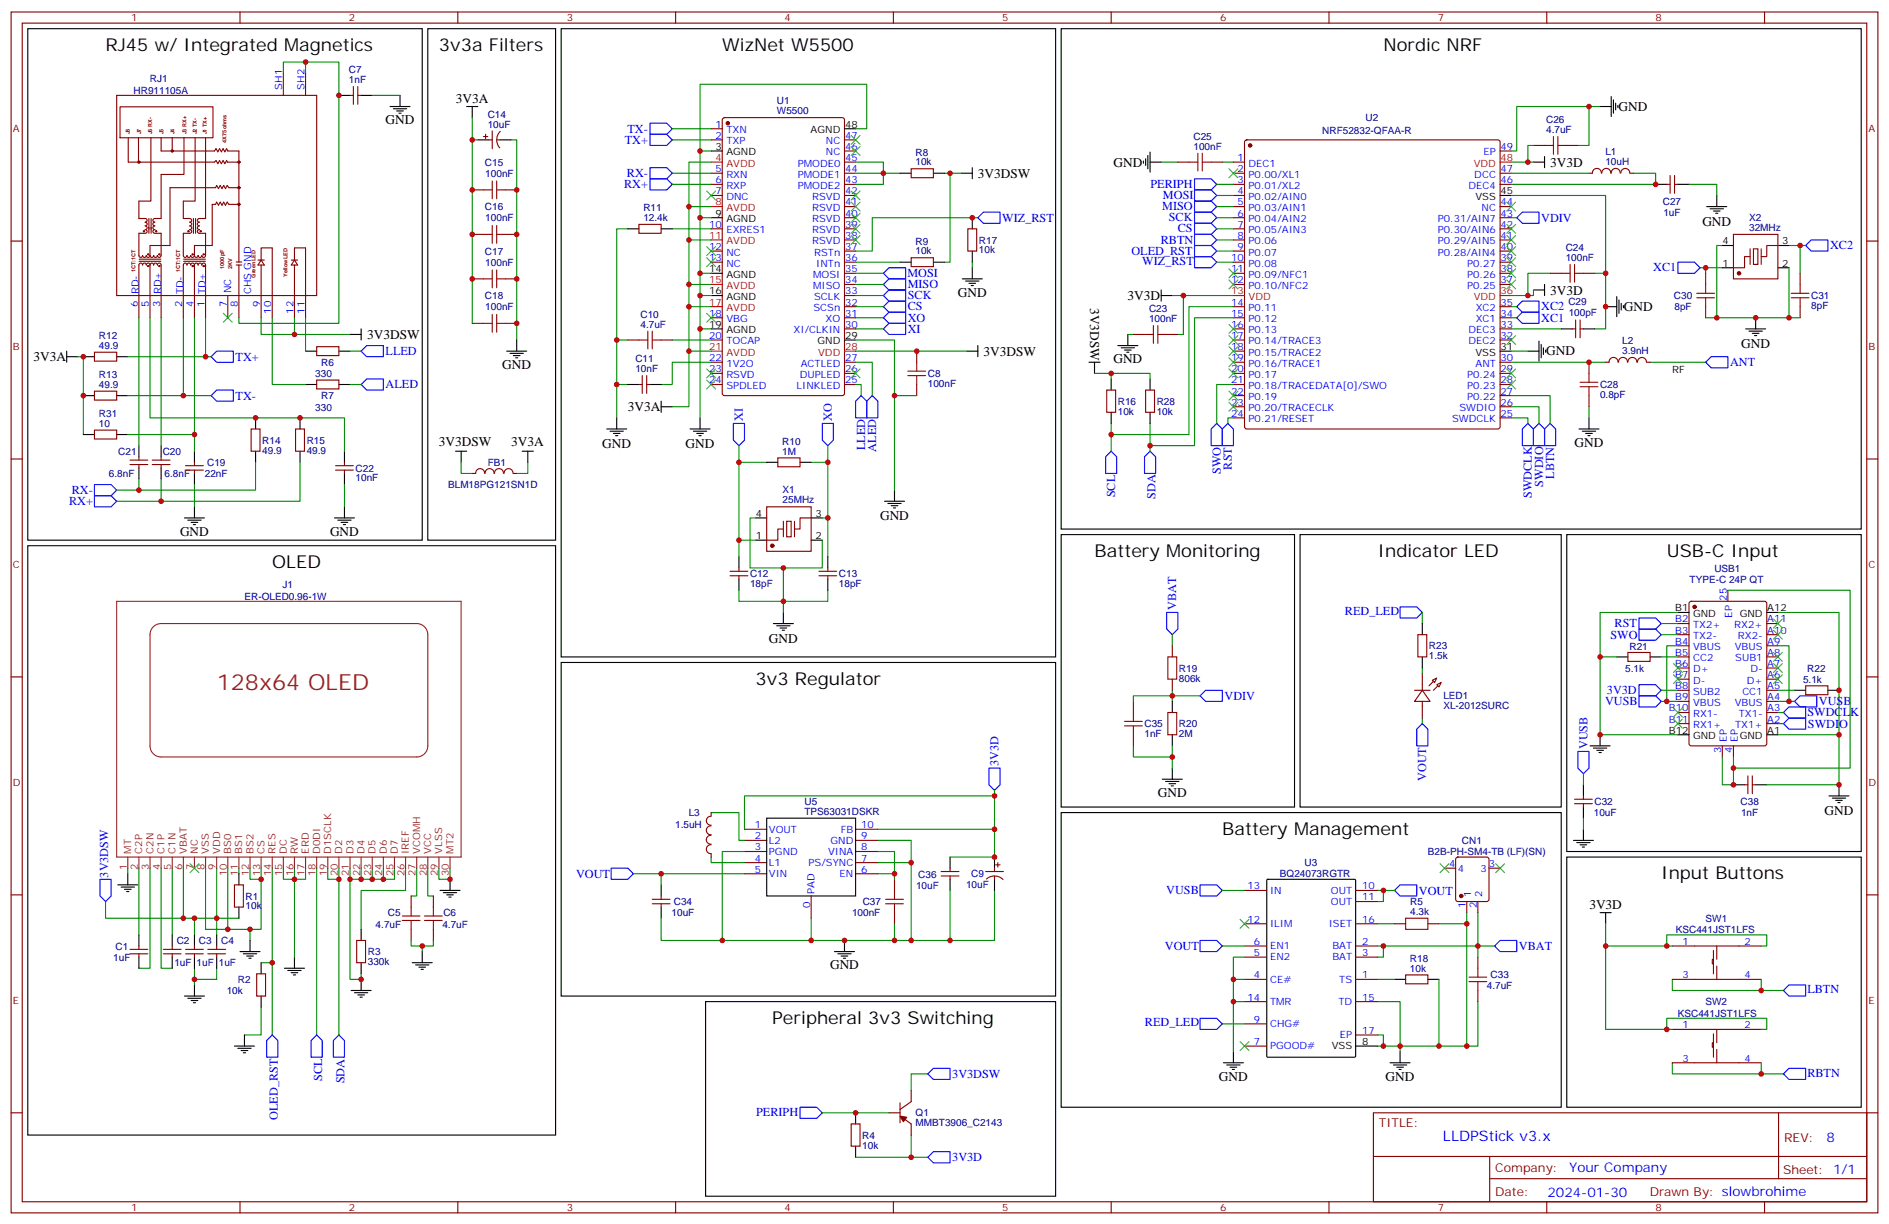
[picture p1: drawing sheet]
<svg xmlns="http://www.w3.org/2000/svg" width="600mm" height="388mm" viewBox="0 0 600 388" stroke-linecap="round" stroke-linejoin="round" font-family="sans-serif">
<defs><g id="words">
<text font-size="7.1" fill="#8d2323" x="68.8" y="219">128x64 OLED</text>
<g font-size="5.6">
<text x="33.5" y="16.2">RJ45 w/ Integrated Magnetics</text>
<text x="139.3" y="16.2">3v3a Filters</text>
<text x="229.3" y="16.2">WizNet W5500</text>
<text x="439.2" y="16.2">Nordic NRF</text>
<text x="347.5" y="176.7">Battery Monitoring</text>
<text x="437.4" y="176.7">Indicator LED</text>
<text x="529.2" y="176.7">USB-C Input</text>
<text x="86.4" y="180.2">OLED</text>
<text x="239.9" y="217.2">3v3 Regulator</text>
<text x="388.1" y="264.9">Battery Management</text>
<text x="527.4" y="279">Input Buttons</text>
<text x="245.2" y="324.8">Peripheral 3v3 Switching</text>
</g>
<text font-size="4.6" fill="#00f" x="458.1" y="362.1">LLDPStick v3.x</text>
<g font-size="4.2">
<text x="144.7" y="32.7">3V3A</text>
<text x="513.8" y="35.2">GND</text>
<text x="122.4" y="39.4">GND</text>
<text x="353.5" y="52.9">GND</text>
<text x="492.2" y="52.9">3V3D</text>
<text x="310.5" y="56.4">3V3DSW</text>
<text x="540.5" y="71.6">GND</text>
<text x="304.1" y="94.1">GND</text>
<text x="358" y="95.2">3V3D</text>
<text x="492.2" y="93.4">3V3D</text>
<text x="346.1" y="97.7" transform="rotate(90 346.1 97.7)">3V3DSW</text>
<text x="515.6" y="98.7">GND</text>
<text x="116.6" y="107.5">3V3DSW</text>
<text x="312.3" y="112.9">3V3DSW</text>
<text x="490.9" y="112.8">GND</text>
<text x="552.8" y="110.5">GND</text>
<text x="10.6" y="114.5">3V3A</text>
<text x="159.5" y="117.1">GND</text>
<text x="353.5" y="115.3">GND</text>
<text x="199.4" y="130.4">3V3A</text>
<text x="139.3" y="141.4">3V3DSW</text>
<text x="162.3" y="141.4">3V3A</text>
<text x="191.2" y="142.1">GND</text>
<text x="217.7" y="142.1">GND</text>
<text x="499.9" y="141.7">GND</text>
<text x="279.4" y="165">GND</text>
<text x="57.1" y="170">GND</text>
<text x="104.8" y="170">GND</text>
<text x="244.1" y="204">GND</text>
<text x="367.6" y="252.9">GND</text>
<text x="579.3" y="258.5">GND</text>
<text x="504.6" y="288.5">3V3D</text>
<text x="263.5" y="307.6">GND</text>
<text x="387" y="342.8">GND</text>
<text x="439.9" y="342.8">GND</text>
</g>
<g font-size="4.2" fill="#00f">
<text x="579.8" y="362.3">8</text>
<text x="498.2" y="371.9">Your Company</text>
<text x="491.3" y="379.7">2024-01-30</text>
</g>
<g font-size="3.9" fill="#00f">
<text x="198.3" y="45.7">TX+</text>
<text x="199.2" y="42.2">TX-</text>
<text x="198.1" y="59.8">RX+</text>
<text x="199" y="56.3">RX-</text>
<text x="365.3" y="59.8">PERIPH</text>
<text x="369.2" y="63">MOSI</text>
<text x="318.2" y="70.3">WIZ_RST</text>
<text x="369" y="66.6">MISO</text>
<text x="371.1" y="70.1">SCK</text>
<text x="489.3" y="70.4">VDIV</text>
<text x="368.5" y="77.4">RBTN</text>
<text x="373.9" y="73.6">CS</text>
<text x="359.2" y="80.9">OLED_RST</text>
<text x="581" y="79.1">XC2</text>
<text x="288.1" y="87.9">MOSI</text>
<text x="362.7" y="84.2">WIZ_RST</text>
<text x="524.9" y="86">XC1</text>
<text x="288.2" y="91.5">MISO</text>
<text x="288.2" y="95">SCK</text>
<text x="288.2" y="98.5">CS</text>
<text x="489.3" y="98.5">XC2</text>
<text x="288.2" y="102.1">XO</text>
<text x="288.2" y="105.6">XI</text>
<text x="489.3" y="102">XC1</text>
<text x="122.4" y="112.7">LLED</text>
<text x="74.8" y="114.4">TX+</text>
<text x="549.3" y="116.2">ANT</text>
<text x="122.4" y="123.2">ALED</text>
<text x="74.8" y="126.8">TX-</text>
<text x="235.9" y="133.6" transform="rotate(-90 235.9 133.6)">XI</text>
<text x="264.1" y="133.6" transform="rotate(-90 264.1 133.6)">XO</text>
<text x="274.7" y="142.9" transform="rotate(-90 274.7 142.9)">LLED</text>
<text x="278.2" y="143.3" transform="rotate(-90 278.2 143.3)">ALED</text>
<text x="391.1" y="149" transform="rotate(-90 391.1 149)">RST</text>
<text x="387.5" y="150.5" transform="rotate(-90 387.5 150.5)">SWO</text>
<text x="489.9" y="154.4" transform="rotate(-90 489.9 154.4)">SWDIO</text>
<text x="493.4" y="151.9" transform="rotate(-90 493.4 151.9)">LBTN</text>
<text x="21.9" y="160.3">RX+</text>
<text x="22.8" y="156.9">RX-</text>
<text x="354" y="157.8" transform="rotate(-90 354 157.8)">SCL</text>
<text x="366.9" y="158.3" transform="rotate(-90 366.9 158.3)">SDA</text>
<text x="486.4" y="158" transform="rotate(-90 486.4 158)">SWDCLK</text>
<text x="373.4" y="193.6" transform="rotate(-90 373.4 193.6)">VBAT</text>
<text x="427" y="195.1">RED_LED</text>
<text x="511.3" y="202.6">SWO</text>
<text x="512.6" y="199.1">RST</text>
<text x="388.8" y="222">VDIV</text>
<text x="510.2" y="220.3">3V3D</text>
<text x="509.6" y="223.8">VUSB</text>
<text x="573.8" y="227.3">SWDCLK</text>
<text x="577.5" y="223.8">VUSB</text>
<text x="574" y="230.8">SWDIO</text>
<text x="504" y="237.7" transform="rotate(-90 504 237.7)">VUSB</text>
<text x="317" y="243" transform="rotate(-90 317 243)">3V3D</text>
<text x="452.8" y="247.8" transform="rotate(-90 452.8 247.8)">VOUT</text>
<text x="34.4" y="278.4" transform="rotate(-90 34.4 278.4)">3V3DSW</text>
<text x="182.9" y="278.4">VOUT</text>
<text x="370.3" y="283.8">VUSB</text>
<text x="450.5" y="283.8">VOUT</text>
<text x="369.8" y="301.4">VOUT</text>
<text x="482.2" y="301.4">VBAT</text>
<text x="573.8" y="315.1">LBTN</text>
<text x="363.5" y="325.6">RED_LED</text>
<text x="302.3" y="342">3V3DSW</text>
<text x="573.8" y="341.6">RBTN</text>
<text x="102.3" y="343" transform="rotate(-90 102.3 343)">SCL</text>
<text x="109.4" y="343.7" transform="rotate(-90 109.4 343.7)">SDA</text>
<text x="88.2" y="355.3" transform="rotate(-90 88.2 355.3)">OLED_RST</text>
<text x="240.1" y="354.2">PERIPH</text>
<text x="302.3" y="368.4">3V3D</text>
</g>
<g font-size="3.9" fill="#800">
<text x="437.8" y="357.6">TITLE:</text>
<text x="566.4" y="362.3">REV:</text>
<text x="474.7" y="371.8">Company:</text>
<text x="566.1" y="372.5">Sheet: 1/1</text>
<text x="474.7" y="379.5">Date:</text>
<text x="523.7" y="379.6">Drawn By: slowbrohime</text>
</g>
<g font-size="3.2" fill="#800">
<text x="41.6" y="6.8">1</text>
<text x="110.8" y="6.8">2</text>
<text x="179.9" y="6.8">3</text>
<text x="249.1" y="6.8">4</text>
<text x="318.2" y="6.8">5</text>
<text x="387.3" y="6.8">6</text>
<text x="456.5" y="6.8">7</text>
<text x="525.6" y="6.8">8</text>
<text x="4.1" y="41.9">A</text>
<text x="593.2" y="41.9">A</text>
<text x="4.1" y="111.1">B</text>
<text x="593.2" y="111.1">B</text>
<text x="4.1" y="180.2">C</text>
<text x="593.2" y="180.2">C</text>
<text x="4.1" y="249.3">D</text>
<text x="593.2" y="249.3">D</text>
<text x="4.1" y="318.5">E</text>
<text x="593.2" y="318.5">E</text>
<text x="41.6" y="384.3">1</text>
<text x="110.8" y="384.3">2</text>
<text x="179.9" y="384.3">3</text>
<text x="249.1" y="384.3">4</text>
<text x="318.2" y="384.3">5</text>
<text x="387.3" y="384.3">6</text>
<text x="456.5" y="384.3">7</text>
<text x="525.6" y="384.3">8</text>
</g>
<g font-size="3.2" fill="#000080">
<text x="110.8" y="23.2">C7</text>
<text x="42.4" y="29.7">HR911105A</text>
<text x="47.6" y="26.1">RJ1</text>
<text x="110.8" y="26.4">1nF</text>
<text x="246.7" y="32.9">U1</text>
<text x="154.8" y="40.5">10uF</text>
<text x="154.8" y="37.4">C14</text>
<text x="246.7" y="36.1">W5500</text>
<text x="433.5" y="38.4">U2</text>
<text x="490.9" y="39.1">C26</text>
<text x="378.9" y="47.6">100nF</text>
<text x="378.9" y="44.4">C25</text>
<text x="419.8" y="42.6">NRF52832-QFAA-R</text>
<text x="490.9" y="42.3">4.7uF</text>
<text x="154" y="52.6">C15</text>
<text x="290.7" y="52.5">10k</text>
<text x="290.7" y="49.4">R8</text>
<text x="509.7" y="52.4">10uH</text>
<text x="509.7" y="49.2">L1</text>
<text x="154.1" y="56.1">100nF</text>
<text x="527.9" y="64.9">C27</text>
<text x="154" y="66.7">C16</text>
<text x="154.1" y="70.2">100nF</text>
<text x="204.3" y="70.1">12.4k</text>
<text x="204.3" y="67">R11</text>
<text x="528.1" y="68.4">1uF</text>
<text x="555.3" y="70.2">X2</text>
<text x="290.7" y="77.6">R9</text>
<text x="310.8" y="77.3">R17</text>
<text x="555.3" y="73.3">32MHz</text>
<text x="154" y="80.8">C17</text>
<text x="290.7" y="80.7">10k</text>
<text x="310.8" y="80.4">10k</text>
<text x="497.1" y="82.8">100nF</text>
<text x="497.1" y="79.7">C24</text>
<text x="154.1" y="84.3">100nF</text>
<text x="154" y="94.9">C18</text>
<text x="531.4" y="94.9">C30</text>
<text x="575" y="94.9">C31</text>
<text x="154.1" y="98.4">100nF</text>
<text x="203.4" y="100.8">C10</text>
<text x="364.8" y="99.1">C23</text>
<text x="497.9" y="96.7">C29</text>
<text x="498" y="100.2">100pF</text>
<text x="531.6" y="98.4">8pF</text>
<text x="575" y="98.1">8pF</text>
<text x="31.4" y="107.6">R12</text>
<text x="203.4" y="104">4.7uF</text>
<text x="364.8" y="102.2">100nF</text>
<text x="31.4" y="110.7">49.9</text>
<text x="515" y="112.3">3.9nH</text>
<text x="515" y="109.2">L2</text>
<text x="31.4" y="119.9">R13</text>
<text x="100.1" y="119.6">330</text>
<text x="102" y="116.1">R6</text>
<text x="201.7" y="118.1">10nF</text>
<text x="201.7" y="115">C11</text>
<text x="294.6" y="119.7">C8</text>
<text x="31.4" y="123">49.9</text>
<text x="294.6" y="122.8">100nF</text>
<text x="508" y="123.1">C28</text>
<text x="100.1" y="130.2">330</text>
<text x="102" y="126.7">R7</text>
<text x="354.9" y="131.6">10k</text>
<text x="354.9" y="128.5">R16</text>
<text x="367.2" y="131.6">10k</text>
<text x="367.2" y="128.5">R28</text>
<text x="508" y="126.3">0.8pF</text>
<text x="31.4" y="135.4">10</text>
<text x="31.4" y="132.3">R31</text>
<text x="83.3" y="143.9">49.9</text>
<text x="83.3" y="140.8">R14</text>
<text x="97.4" y="143.9">49.9</text>
<text x="97.4" y="140.8">R15</text>
<text x="248.4" y="141.1">R10</text>
<text x="37.6" y="144.4">C21</text>
<text x="51.7" y="144.4">C20</text>
<text x="65.8" y="147.9">C19</text>
<text x="112.9" y="149.6">C22</text>
<text x="154.9" y="147.8">FB1</text>
<text x="248.4" y="144.2">1M</text>
<text x="34.6" y="151.4">6.8nF</text>
<text x="52.2" y="151.4">6.8nF</text>
<text x="65" y="151.4">22nF</text>
<text x="112.9" y="152.7">10nF</text>
<text x="142.3" y="154.9">BLM18PG121SN1D</text>
<text x="248.5" y="159.7">25MHz</text>
<text x="248.5" y="156.4">X1</text>
<text x="238.1" y="183.1">C12</text>
<text x="266.3" y="183.1">C13</text>
<text x="536.4" y="184.9">TYPE-C 24P QT</text>
<text x="544.3" y="181.4">USB1</text>
<text x="77.6" y="190.3">ER-OLED0.96-1W</text>
<text x="89.6" y="186.5">J1</text>
<text x="238.1" y="186.3">18pF</text>
<text x="266.3" y="186.3">18pF</text>
<text x="453.7" y="209.2">1.5k</text>
<text x="453.7" y="206">R23</text>
<text x="517.3" y="206.1">R21</text>
<text x="374.3" y="213.2">R19</text>
<text x="516" y="213.2">5.1k</text>
<text x="573.8" y="213.1">R22</text>
<text x="374.3" y="216.3">806k</text>
<text x="458.3" y="221.8">LED1</text>
<text x="572.4" y="216.6">5.1k</text>
<text x="458.3" y="225">XL-2012SURC</text>
<text x="363.4" y="233.8">1nF</text>
<text x="363.4" y="230.7">C35</text>
<text x="374.3" y="233.9">2M</text>
<text x="374.3" y="230.8">R20</text>
<text x="255.4" y="255.4">U5</text>
<text x="506.2" y="255.4">C32</text>
<text x="552.6" y="255.4">C38</text>
<text x="214.3" y="262.5">1.5uH</text>
<text x="218.7" y="259">L3</text>
<text x="255.4" y="258.5">TPS63031DSKR</text>
<text x="506" y="258.9">10uF</text>
<text x="552.8" y="259">1nF</text>
<text x="464.1" y="267.7">CN1</text>
<text x="414.1" y="274.9">U3</text>
<text x="453.4" y="271.3">B2B-PH-SM4-TB (LF)(SN)</text>
<text x="290.8" y="281.9">10uF</text>
<text x="291.6" y="278.4">C36</text>
<text x="306.7" y="281.9">10uF</text>
<text x="308.3" y="278.3">C9</text>
<text x="406.4" y="278.3">BQ24073RGTR</text>
<text x="78" y="285.4">R1</text>
<text x="213.9" y="287.2">C34</text>
<text x="273.9" y="287.2">C37</text>
<text x="447.7" y="287.1">R5</text>
<text x="78" y="288.6">10k</text>
<text x="123.1" y="290.8">C5</text>
<text x="140.8" y="290.8">C6</text>
<text x="213.2" y="290.8">10uF</text>
<text x="270.5" y="290.8">100nF</text>
<text x="447.7" y="290.3">4.3k</text>
<text x="541.5" y="292.6">SW1</text>
<text x="56.1" y="299.6">C2</text>
<text x="63.2" y="299.6">C3</text>
<text x="70.2" y="299.6">C4</text>
<text x="119.3" y="294.3">4.7uF</text>
<text x="140.4" y="294.3">4.7uF</text>
<text x="532.1" y="296">KSC441JST1LFS</text>
<text x="36" y="304.8">1uF</text>
<text x="36.7" y="301.3">C1</text>
<text x="116.8" y="303">R3</text>
<text x="447.6" y="305.1">R18</text>
<text x="55.4" y="306.6">1uF</text>
<text x="62.4" y="306.6">1uF</text>
<text x="69.5" y="306.6">1uF</text>
<text x="75.5" y="311.9">R2</text>
<text x="116.8" y="306.2">330k</text>
<text x="447.6" y="308.3">10k</text>
<text x="473.2" y="310.1">C33</text>
<text x="72" y="315.4">10k</text>
<text x="472" y="313.7">4.7uF</text>
<text x="532.7" y="322.5">KSC441JST1LFS</text>
<text x="541.4" y="318.9">SW2</text>
<text x="290.7" y="357.4">MMBT3906_C2143</text>
<text x="290.7" y="354.2">Q1</text>
<text x="273.8" y="364.4">10k</text>
<text x="273.8" y="361.2">R4</text>
</g>
<g font-size="3.2" fill="#00f">
<text x="89.6" y="28.5" transform="rotate(-90 89.6 28.5)">SH1</text>
<text x="96.7" y="28.5" transform="rotate(-90 96.7 28.5)">SH2</text>
<text x="227.1" y="40.5">1</text>
<text x="227.1" y="44">2</text>
<text x="230.6" y="42.3">TXN</text>
<text x="230.6" y="45.8">TXP</text>
<text x="262.2" y="45.8">NC</text>
<text x="268.3" y="47.6">46</text>
<text x="268.3" y="44">47</text>
<text x="476.4" y="47.6">49</text>
<text x="253.3" y="52.8">PMODE0</text>
<text x="262.2" y="49.3">NC</text>
<text x="268.3" y="51.1">45</text>
<text x="392.9" y="51.1">1</text>
<text x="396.4" y="52.8">DEC1</text>
<text x="471" y="49.3">EP</text>
<text x="227.1" y="54.6">5</text>
<text x="227.1" y="58.1">6</text>
<text x="230.6" y="56.4">RXN</text>
<text x="230.6" y="59.9">RXP</text>
<text x="253.3" y="59.9">PMODE2</text>
<text x="253.3" y="56.4">PMODE1</text>
<text x="268.3" y="58.1">43</text>
<text x="268.3" y="54.6">44</text>
<text x="392.9" y="54.6">2</text>
<text x="392.9" y="58.1">3</text>
<text x="396.4" y="56.4">P0.00/XL1</text>
<text x="396.4" y="59.9">P0.01/XL2</text>
<text x="466.3" y="59.9">DEC4</text>
<text x="468.1" y="56.4">DCC</text>
<text x="476.4" y="58.1">46</text>
<text x="476.4" y="54.6">47</text>
<text x="227.1" y="61.7">7</text>
<text x="230.6" y="63.4">DNC</text>
<text x="257.8" y="63.4">RSVD</text>
<text x="268.3" y="65.2">41</text>
<text x="268.3" y="61.7">42</text>
<text x="392.9" y="61.7">4</text>
<text x="392.9" y="65.2">5</text>
<text x="396.4" y="63.4">P0.02/AIN0</text>
<text x="476.4" y="65.2">44</text>
<text x="257.8" y="70.5">RSVD</text>
<text x="257.8" y="67">RSVD</text>
<text x="268.3" y="68.7">40</text>
<text x="392.9" y="68.7">6</text>
<text x="396.4" y="67">P0.03/AIN1</text>
<text x="396.4" y="70.5">P0.04/AIN2</text>
<text x="456.5" y="70.5">P0.31/AIN7</text>
<text x="470.4" y="67">NC</text>
<text x="476.4" y="68.7">43</text>
<text x="225.1" y="72.2">10</text>
<text x="230.6" y="74">EXRES1</text>
<text x="257.8" y="77.5">RSVD</text>
<text x="257.8" y="74">RSVD</text>
<text x="268.3" y="75.8">38</text>
<text x="268.3" y="72.2">39</text>
<text x="392.9" y="72.2">7</text>
<text x="392.9" y="75.8">8</text>
<text x="396.4" y="74">P0.05/AIN3</text>
<text x="396.4" y="77.5">P0.06</text>
<text x="456.5" y="77.5">P0.29/AIN5</text>
<text x="456.5" y="74">P0.30/AIN6</text>
<text x="476.4" y="75.8">41</text>
<text x="476.4" y="72.2">42</text>
<text x="225.1" y="79.3">12</text>
<text x="225.1" y="82.8">13</text>
<text x="230.6" y="81.1">NC</text>
<text x="258.5" y="81.1">RSTn</text>
<text x="268.3" y="82.8">36</text>
<text x="268.3" y="79.3">37</text>
<text x="390.9" y="82.8">10</text>
<text x="392.9" y="79.3">9</text>
<text x="396.4" y="81.1">P0.07</text>
<text x="456.5" y="81.1">P0.28/AIN4</text>
<text x="476.4" y="82.8">39</text>
<text x="476.4" y="79.3">40</text>
<text x="230.6" y="84.6">NC</text>
<text x="258.1" y="88.1">MOSI</text>
<text x="259.1" y="84.6">INTn</text>
<text x="268.3" y="89.9">34</text>
<text x="268.3" y="86.4">35</text>
<text x="390.9" y="86.4">11</text>
<text x="390.9" y="89.9">12</text>
<text x="396.4" y="84.6">P0.08</text>
<text x="396.4" y="88.1">P0.09/NFC1</text>
<text x="465.8" y="88.1">P0.26</text>
<text x="465.8" y="84.6">P0.27</text>
<text x="476.4" y="89.9">37</text>
<text x="476.4" y="86.4">38</text>
<text x="44.1" y="93.4" transform="rotate(-90 44.1 93.4)">RD-</text>
<text x="51.2" y="93.4" transform="rotate(-90 51.2 93.4)">RD+</text>
<text x="58.2" y="93.4" transform="rotate(-90 58.2 93.4)">TD-</text>
<text x="65.3" y="93.4" transform="rotate(-90 65.3 93.4)">TD+</text>
<text x="73.4" y="93.1" transform="rotate(-90 73.4 93.1)">NC</text>
<text x="79.7" y="93.4" transform="rotate(-90 79.7 93.4)">CHS GND</text>
<text x="258.1" y="91.7">MISO</text>
<text x="258.5" y="95.2">SCLK</text>
<text x="268.3" y="93.4">33</text>
<text x="396.4" y="91.7">P0.10/NFC2</text>
<text x="465.8" y="91.7">P0.25</text>
<text x="43.7" y="97.5" transform="rotate(-90 43.7 97.5)">6</text>
<text x="47.3" y="97.5" transform="rotate(-90 47.3 97.5)">5</text>
<text x="50.8" y="97.5" transform="rotate(-90 50.8 97.5)">3</text>
<text x="57.9" y="97.5" transform="rotate(-90 57.9 97.5)">2</text>
<text x="61.4" y="97.5" transform="rotate(-90 61.4 97.5)">4</text>
<text x="64.9" y="97.5" transform="rotate(-90 64.9 97.5)">1</text>
<text x="72" y="97.5" transform="rotate(-90 72 97.5)">7</text>
<text x="75.5" y="97.5" transform="rotate(-90 75.5 97.5)">8</text>
<text x="82.5" y="97.5" transform="rotate(-90 82.5 97.5)">9</text>
<text x="86.1" y="99.6" transform="rotate(-90 86.1 99.6)">10</text>
<text x="93.1" y="99.6" transform="rotate(-90 93.1 99.6)">12</text>
<text x="96.7" y="99.6" transform="rotate(-90 96.7 99.6)">11</text>
<text x="225.1" y="100.5">18</text>
<text x="258.2" y="98.7">SCSn</text>
<text x="268.3" y="100.5">31</text>
<text x="268.3" y="96.9">32</text>
<text x="390.9" y="96.9">14</text>
<text x="390.9" y="100.5">15</text>
<text x="396.4" y="98.7">P0.11</text>
<text x="468.5" y="98.7">XC2</text>
<text x="476.4" y="100.5">34</text>
<text x="476.4" y="96.9">35</text>
<text x="225.1" y="107.5">20</text>
<text x="230.6" y="102.2">VBG</text>
<text x="252" y="105.8">XI/CLKIN</text>
<text x="262.1" y="102.2">XO</text>
<text x="268.3" y="104">30</text>
<text x="390.9" y="104">16</text>
<text x="390.9" y="107.5">17</text>
<text x="396.4" y="102.2">P0.12</text>
<text x="396.4" y="105.8">P0.13</text>
<text x="466.3" y="105.8">DEC3</text>
<text x="468.5" y="102.2">XC1</text>
<text x="476.4" y="107.5">32</text>
<text x="476.4" y="104">33</text>
<text x="230.6" y="109.3">TOCAP</text>
<text x="390.9" y="111.1">18</text>
<text x="396.4" y="109.3">P0.14/TRACE3</text>
<text x="396.4" y="112.8">P0.15/TRACE2</text>
<text x="466.3" y="109.3">DEC2</text>
<text x="225.1" y="114.6">22</text>
<text x="225.1" y="118.1">23</text>
<text x="230.6" y="116.3">1V2O</text>
<text x="230.6" y="119.9">RSVD</text>
<text x="253.9" y="119.9">DUPLED</text>
<text x="254.2" y="116.3">ACTLED</text>
<text x="268.3" y="118.1">26</text>
<text x="268.3" y="114.6">27</text>
<text x="390.9" y="114.6">19</text>
<text x="390.9" y="118.1">20</text>
<text x="396.4" y="116.3">P0.16/TRACE1</text>
<text x="396.4" y="119.9">P0.17</text>
<text x="465.8" y="119.9">P0.24</text>
<text x="468.4" y="116.3">ANT</text>
<text x="476.4" y="118.1">29</text>
<text x="476.4" y="114.6">30</text>
<text x="225.1" y="121.6">24</text>
<text x="230.6" y="123.4">SPDLED</text>
<text x="252.9" y="123.4">LINKLED</text>
<text x="268.3" y="121.6">25</text>
<text x="390.9" y="121.6">21</text>
<text x="390.9" y="125.2">22</text>
<text x="396.4" y="123.4">P0.18/TRACEDATA[0]/SWO</text>
<text x="465.8" y="123.4">P0.23</text>
<text x="476.4" y="125.2">27</text>
<text x="476.4" y="121.6">28</text>
<text x="390.9" y="128.7">23</text>
<text x="396.4" y="126.9">P0.19</text>
<text x="396.4" y="130.5">P0.20/TRACECLK</text>
<text x="463.4" y="130.5">SWDIO</text>
<text x="465.8" y="126.9">P0.22</text>
<text x="476.4" y="128.7">26</text>
<text x="390.9" y="132.2">24</text>
<text x="396.4" y="134">P0.21/RESET</text>
<text x="461" y="134">SWDCLK</text>
<text x="476.4" y="132.2">25</text>
<text x="548.2" y="190.6" transform="rotate(-90 548.2 190.6)">25</text>
<text x="531.9" y="197.5">B2</text>
<text x="550" y="196" transform="rotate(-90 550 196)">EP</text>
<text x="561.1" y="197.5">A11</text>
<text x="531.9" y="201">B3</text>
<text x="537.5" y="199.2">TX2+</text>
<text x="537.5" y="202.8">TX2-</text>
<text x="550.6" y="199.2">RX2+</text>
<text x="551.8" y="202.8">RX2-</text>
<text x="561.1" y="201">A10</text>
<text x="531.9" y="204.5">B4</text>
<text x="531.9" y="208.1">B5</text>
<text x="537.5" y="206.3">VBUS</text>
<text x="537.5" y="209.8">CC2</text>
<text x="550.8" y="206.3">VBUS</text>
<text x="550.9" y="209.8">SUB1</text>
<text x="561.1" y="208.1">A8</text>
<text x="561.1" y="204.5">A9</text>
<text x="531.9" y="211.6">B6</text>
<text x="531.9" y="215.1">B7</text>
<text x="537.5" y="213.4">D+</text>
<text x="555.7" y="213.4">D-</text>
<text x="561.1" y="215.1">A6</text>
<text x="561.1" y="211.6">A7</text>
<text x="531.9" y="218.7">B8</text>
<text x="537.5" y="216.9">D-</text>
<text x="537.5" y="220.4">SUB2</text>
<text x="553.2" y="220.4">CC1</text>
<text x="554.6" y="216.9">D+</text>
<text x="561.1" y="218.7">A5</text>
<text x="529.8" y="225.7">B10</text>
<text x="531.9" y="222.2">B9</text>
<text x="537.5" y="223.9">VBUS</text>
<text x="537.5" y="227.5">RX1-</text>
<text x="550.8" y="223.9">VBUS</text>
<text x="552" y="227.5">TX1-</text>
<text x="561.1" y="225.7">A3</text>
<text x="561.1" y="222.2">A4</text>
<text x="529.8" y="229.2">B11</text>
<text x="537.5" y="231">RX1+</text>
<text x="550.9" y="231">TX1+</text>
<text x="561.1" y="229.2">A2</text>
<text x="546.5" y="238.8" transform="rotate(-90 546.5 238.8)">3</text>
<text x="548.2" y="235.3" transform="rotate(-90 548.2 235.3)">EP</text>
<text x="550" y="238.8" transform="rotate(-90 550 238.8)">4</text>
<text x="551.7" y="235.3" transform="rotate(-90 551.7 235.3)">EP</text>
<text x="239.6" y="262.7">1</text>
<text x="273.4" y="262.7">10</text>
<text x="239.6" y="266.3">2</text>
<text x="239.6" y="269.8">3</text>
<text x="244.1" y="264.2">VOUT</text>
<text x="244.1" y="267.7">L2</text>
<text x="263.7" y="267.7">GND</text>
<text x="266.9" y="264.2">FB</text>
<text x="273.4" y="269.8">8</text>
<text x="273.4" y="266.3">9</text>
<text x="239.6" y="273.3">4</text>
<text x="244.1" y="271.2">PGND</text>
<text x="244.1" y="274.7">L1</text>
<text x="256.7" y="274.7">PS/SYNC</text>
<text x="262.9" y="271.2">VINA</text>
<text x="273.4" y="273.3">7</text>
<text x="460.1" y="275.1">4</text>
<text x="472.7" y="275.1">3</text>
<text x="239.6" y="276.9">5</text>
<text x="244.1" y="278.3">VIN</text>
<text x="266.6" y="278.3">EN</text>
<text x="273.4" y="276.9">6</text>
<text x="462.8" y="276.5">4</text>
<text x="470" y="276.5">3</text>
<text x="258.6" y="283.6" transform="rotate(-90 258.6 283.6)">PAD</text>
<text x="396" y="282.2">13</text>
<text x="403.2" y="283.6">IN</text>
<text x="422.6" y="283.6">OUT</text>
<text x="422.6" y="287.1">OUT</text>
<text x="432.5" y="282.2">10</text>
<text x="432.5" y="285.7">11</text>
<text x="467.1" y="284.7" transform="rotate(-90 467.1 284.7)">1</text>
<text x="470.6" y="284.7" transform="rotate(-90 470.6 284.7)">2</text>
<text x="257.2" y="288.1" transform="rotate(-90 257.2 288.1)">0</text>
<text x="396" y="292.7">12</text>
<text x="432.5" y="292.7">16</text>
<text x="465.3" y="288.2" transform="rotate(-90 465.3 288.2)">1</text>
<text x="468.8" y="288.2" transform="rotate(-90 468.8 288.2)">2</text>
<text x="398" y="299.8">6</text>
<text x="403.2" y="294.1">ILIM</text>
<text x="421.9" y="294.1">ISET</text>
<text x="432.5" y="299.8">2</text>
<text x="534.2" y="299.8">1</text>
<text x="553.9" y="299.8">2</text>
<text x="398" y="303.3">5</text>
<text x="403.2" y="304.7">EN2</text>
<text x="403.2" y="301.2">EN1</text>
<text x="423" y="301.2">BAT</text>
<text x="423" y="304.7">BAT</text>
<text x="432.5" y="303.3">3</text>
<text x="398" y="310.4">4</text>
<text x="403.2" y="311.8">CE#</text>
<text x="425.2" y="311.8">TS</text>
<text x="432.5" y="310.4">1</text>
<text x="534.2" y="310.4">3</text>
<text x="553.9" y="310.4">4</text>
<text x="396" y="317.4">14</text>
<text x="432.5" y="317.4">15</text>
<text x="403.2" y="318.8">TMR</text>
<text x="424.9" y="318.8">TD</text>
<text x="398" y="324.5">9</text>
<text x="403.2" y="325.9">CHG#</text>
<text x="425.4" y="329.4">EP</text>
<text x="432.5" y="328">17</text>
<text x="534.2" y="326.2">1</text>
<text x="553.9" y="326.2">2</text>
<text x="398" y="331.5">7</text>
<text x="403.2" y="333">PGOOD#</text>
<text x="534.2" y="336.8">3</text>
<text x="553.9" y="336.8">4</text>
</g>
<g font-size="3.2">
<text x="268.3" y="40.5">48</text>
<text x="227.1" y="47.6">3</text>
<text x="257.4" y="42.3">AGND</text>
<text x="230.6" y="49.3">AGND</text>
<text x="468.4" y="63.4">VSS</text>
<text x="476.4" y="61.7">45</text>
<text x="227.1" y="68.7">9</text>
<text x="230.6" y="70.5">AGND</text>
<text x="546.9" y="77.5">4</text>
<text x="565.9" y="77.5">3</text>
<text x="225.1" y="86.4">14</text>
<text x="230.6" y="88.1">AGND</text>
<text x="546.9" y="84.6">1</text>
<text x="565.9" y="84.6">2</text>
<text x="225.1" y="93.4">16</text>
<text x="230.6" y="95.2">AGND</text>
<text x="225.1" y="104">19</text>
<text x="230.6" y="105.8">AGND</text>
<text x="268.3" y="107.5">29</text>
<text x="259.5" y="109.3">GND</text>
<text x="468.4" y="112.8">VSS</text>
<text x="476.4" y="111.1">31</text>
<text x="530.9" y="118.5">RF</text>
<text x="240" y="164">4</text>
<text x="258.9" y="164">3</text>
<text x="240" y="171">1</text>
<text x="258.9" y="171">2</text>
<text x="531.9" y="194">B1</text>
<text x="537.5" y="195.7">GND</text>
<text x="552.3" y="195.7">GND</text>
<text x="561.1" y="194">A12</text>
<text x="529.8" y="232.8">B12</text>
<text x="561.1" y="232.8">A1</text>
<text x="537.5" y="234.5">GND</text>
<text x="552.3" y="234.5">GND</text>
<text x="422.8" y="333">VSS</text>
<text x="432.5" y="331.5">8</text>
</g>
<g font-size="3.2" fill="#f00">
<text x="227.1" y="51.1">4</text>
<text x="230.6" y="52.8">AVDD</text>
<text x="467.9" y="52.8">VDD</text>
<text x="476.4" y="51.1">48</text>
<text x="227.1" y="65.2">8</text>
<text x="230.6" y="67">AVDD</text>
<text x="225.1" y="75.8">11</text>
<text x="230.6" y="77.5">AVDD</text>
<text x="225.1" y="89.9">15</text>
<text x="230.6" y="91.7">AVDD</text>
<text x="390.9" y="93.4">13</text>
<text x="396.4" y="95.2">VDD</text>
<text x="467.9" y="95.2">VDD</text>
<text x="476.4" y="93.4">36</text>
<text x="225.1" y="96.9">17</text>
<text x="230.6" y="98.7">AVDD</text>
<text x="225.1" y="111.1">21</text>
<text x="230.6" y="112.8">AVDD</text>
<text x="259.7" y="112.8">VDD</text>
<text x="268.3" y="111.1">28</text>
</g>
<g font-size="3.2" fill="#8d2323">
<text x="41.6" y="270.9" transform="rotate(-90 41.6 270.9)">MT</text>
<text x="45.2" y="270.9" transform="rotate(-90 45.2 270.9)">C2P</text>
<text x="48.7" y="270.9" transform="rotate(-90 48.7 270.9)">C2N</text>
<text x="52.2" y="270.9" transform="rotate(-90 52.2 270.9)">C1P</text>
<text x="55.7" y="270.9" transform="rotate(-90 55.7 270.9)">C1N</text>
<text x="59.3" y="270.9" transform="rotate(-90 59.3 270.9)">VBAT</text>
<text x="62.8" y="270.9" transform="rotate(-90 62.8 270.9)">NC</text>
<text x="66.3" y="270.9" transform="rotate(-90 66.3 270.9)">VSS</text>
<text x="69.8" y="270.9" transform="rotate(-90 69.8 270.9)">VDD</text>
<text x="73.4" y="270.9" transform="rotate(-90 73.4 270.9)">BS0</text>
<text x="76.9" y="270.9" transform="rotate(-90 76.9 270.9)">BS1</text>
<text x="80.4" y="270.9" transform="rotate(-90 80.4 270.9)">BS2</text>
<text x="84" y="270.9" transform="rotate(-90 84 270.9)">CS</text>
<text x="87.5" y="270.9" transform="rotate(-90 87.5 270.9)">RES</text>
<text x="91" y="270.9" transform="rotate(-90 91 270.9)">DC</text>
<text x="94.5" y="270.9" transform="rotate(-90 94.5 270.9)">RW</text>
<text x="98.1" y="270.9" transform="rotate(-90 98.1 270.9)">ERD</text>
<text x="101.6" y="270.9" transform="rotate(-90 101.6 270.9)">D0DI</text>
<text x="105.1" y="270.9" transform="rotate(-90 105.1 270.9)">D1SCLK</text>
<text x="108.7" y="270.9" transform="rotate(-90 108.7 270.9)">D2</text>
<text x="112.2" y="270.9" transform="rotate(-90 112.2 270.9)">D3</text>
<text x="115.7" y="270.9" transform="rotate(-90 115.7 270.9)">D4</text>
<text x="119.2" y="270.9" transform="rotate(-90 119.2 270.9)">D5</text>
<text x="122.8" y="270.9" transform="rotate(-90 122.8 270.9)">D6</text>
<text x="126.3" y="270.9" transform="rotate(-90 126.3 270.9)">D7</text>
<text x="129.8" y="270.9" transform="rotate(-90 129.8 270.9)">IREF</text>
<text x="133.3" y="270.9" transform="rotate(-90 133.3 270.9)">VCOMH</text>
<text x="136.9" y="270.9" transform="rotate(-90 136.9 270.9)">VCC</text>
<text x="140.4" y="270.9" transform="rotate(-90 140.4 270.9)">VLSS</text>
<text x="143.9" y="270.9" transform="rotate(-90 143.9 270.9)">MT2</text>
<text x="40.2" y="276.1" transform="rotate(-90 40.2 276.1)">1</text>
<text x="43.7" y="276.1" transform="rotate(-90 43.7 276.1)">2</text>
<text x="47.3" y="276.1" transform="rotate(-90 47.3 276.1)">3</text>
<text x="50.8" y="276.1" transform="rotate(-90 50.8 276.1)">4</text>
<text x="54.3" y="276.1" transform="rotate(-90 54.3 276.1)">5</text>
<text x="57.9" y="276.1" transform="rotate(-90 57.9 276.1)">6</text>
<text x="61.4" y="276.1" transform="rotate(-90 61.4 276.1)">7</text>
<text x="64.9" y="276.1" transform="rotate(-90 64.9 276.1)">8</text>
<text x="68.4" y="276.1" transform="rotate(-90 68.4 276.1)">9</text>
<text x="72" y="278.1" transform="rotate(-90 72 278.1)">10</text>
<text x="75.5" y="278.1" transform="rotate(-90 75.5 278.1)">11</text>
<text x="79" y="278.1" transform="rotate(-90 79 278.1)">12</text>
<text x="82.5" y="278.1" transform="rotate(-90 82.5 278.1)">13</text>
<text x="86.1" y="278.1" transform="rotate(-90 86.1 278.1)">14</text>
<text x="89.6" y="278.1" transform="rotate(-90 89.6 278.1)">15</text>
<text x="93.1" y="278.1" transform="rotate(-90 93.1 278.1)">16</text>
<text x="96.7" y="278.1" transform="rotate(-90 96.7 278.1)">17</text>
<text x="100.2" y="278.1" transform="rotate(-90 100.2 278.1)">18</text>
<text x="103.7" y="278.1" transform="rotate(-90 103.7 278.1)">19</text>
<text x="107.2" y="278.1" transform="rotate(-90 107.2 278.1)">20</text>
<text x="110.8" y="278.1" transform="rotate(-90 110.8 278.1)">21</text>
<text x="114.3" y="278.1" transform="rotate(-90 114.3 278.1)">22</text>
<text x="117.8" y="278.1" transform="rotate(-90 117.8 278.1)">23</text>
<text x="121.4" y="278.1" transform="rotate(-90 121.4 278.1)">24</text>
<text x="124.9" y="278.1" transform="rotate(-90 124.9 278.1)">25</text>
<text x="128.4" y="278.1" transform="rotate(-90 128.4 278.1)">26</text>
<text x="131.9" y="278.1" transform="rotate(-90 131.9 278.1)">27</text>
<text x="135.5" y="278.1" transform="rotate(-90 135.5 278.1)">28</text>
<text x="139" y="278.1" transform="rotate(-90 139 278.1)">29</text>
<text x="142.5" y="278.1" transform="rotate(-90 142.5 278.1)">30</text>
</g>
<g font-size="1.8" fill="#800">
<text x="41.2" y="42.6" transform="rotate(-90 41.2 42.6)">J8</text>
<text x="44.8" y="42.6" transform="rotate(-90 44.8 42.6)">J7</text>
<text x="48.3" y="42.6" transform="rotate(-90 48.3 42.6)">J6 RX-</text>
<text x="51.9" y="42.6" transform="rotate(-90 51.9 42.6)">J5</text>
<text x="55.4" y="42.6" transform="rotate(-90 55.4 42.6)">J4</text>
<text x="59.2" y="42.6" transform="rotate(-90 59.2 42.6)">J3 RX+</text>
<text x="62.4" y="42.6" transform="rotate(-90 62.4 42.6)">J2 TX-</text>
<text x="65.6" y="42.6" transform="rotate(-90 65.6 42.6)">J1 TX+</text>
<text x="71.9" y="45.4" transform="rotate(-90 71.9 45.4)">4X75 ohms</text>
<text x="43" y="86.4" transform="rotate(-90 43 86.4)">1CT:1CT</text>
<text x="57.1" y="86.4" transform="rotate(-90 57.1 86.4)">1CT:1CT</text>
<text x="71.2" y="85.3" transform="rotate(-90 71.2 85.3)">1000pF</text>
<text x="73.7" y="85.3" transform="rotate(-90 73.7 85.3)">2KV</text>
<text x="81.1" y="88.1" transform="rotate(-90 81.1 88.1)">Green LED</text>
<text x="91.3" y="87.8" transform="rotate(-90 91.3 87.8)">Yellow LED</text>
</g>
</g></defs>
<g fill="none" stroke="#870000" stroke-width=".35">
<path d="M3.5 3.8h592.7v381h-592.7zM7.1 7.3h585.6v374h-585.6zM76.2 3.8v3.5M145.3 3.8v3.5M214.5 3.8v3.5M283.6 3.8v3.5M352.8 3.8v3.5M421.9 3.8v3.5M491.1 3.8v3.5M560.2 3.8v3.5M37 30.3h63.5v63.5h-63.5zM38.1 33.9h29.5v9.8h-29.5z"/>
<path d="M90 23.2v7.1M97 23.2v7.1M111.1 30.3h1.1M112.2 27.4v5.7M113.6 27.4v5.7M113.6 30.3h1.1M229.5 37.5l.5-.2h37.4l.7 .5v87l-.5 .7h-37.6l-.6-.4-.1-87.1zM40.7 43.7v7.7h27.4l.5-.5 .6 1 .5-1 .6 1 .5-1 .6 1 .5-1 .3 .5h3.6M44 43.7v7.7M47.9 43.7v20.1h-3.8v5.5h2a.58 .58 0 0 1 .6 .6 .58 .58 0 0 1-.6 .6 .59 .59 0 0 1 .6 .6 .59 .59 0 0 1-.6 .6 .59 .59 0 0 1 .6 .6 .59 .59 0 0 1-.6 .6 .58 .58 0 0 1 .6 .5 .58 .58 0 0 1-.6 .6h-2v7a.58 .58 0 0 0 .6 .7 .58 .58 0 0 0 .6-.7 .59 .59 0 0 0 .6 .7 .59 .59 0 0 0 .5-.7 .59 .59 0 0 0 .6 .7 .59 .59 0 0 0 .6-.7M51.2 43.7v4.2h16.9l.5-.7 .6 1 .5-1 .6 1 .5-1 .6 1 .5-1 .4 .7h3.5v35.2M54.7 43.7v4.2"/>
<path d="M58.4 43.7v11.6h-7.2v14M62 43.7v20.1h-3.8v5.5h2a.58 .58 0 0 1 .6 .6 .58 .58 0 0 1-.6 .6 .59 .59 0 0 1 .7 .6 .59 .59 0 0 1-.7 .6 .59 .59 0 0 1 .7 .6 .59 .59 0 0 1-.7 .6 .58 .58 0 0 1 .7 .5 .58 .58 0 0 1-.7 .6h-2v7a.58 .58 0 0 0 .6 .7 .58 .58 0 0 0 .6-.7 .59 .59 0 0 0 .6 .7 .59 .59 0 0 0 .6-.7 .59 .59 0 0 0 .5 .7 .59 .59 0 0 0 .6-.7M65.3 43.7v25.6M75.8 59.5h-3.1l-.6-.7-.5 1-.6-1-.5 1-.6-1-.5 1-.6-1-.4 .7h-14.4v18.4h-6.3M153.5 43.3h1.4M154.2 42.6v1.4M155.2 44.4h1.1M156.3 41.6v5.6M157.7 44.4h1M158.8 41.7a3.8 3.8 0 0 0-.1 5.2M225.8 40.9h3.5M225.8 44.4h3.5"/>
<path d="M225.8 55h3.5M225.8 58.5h3.5M268.1 44.4h3.5M268.1 55h3.5M268.1 58.5h3.5M268.1 51.4h3.5M268.1 47.9h3.5M289.3 53.6h7v2.8h-7zM373.9 51.4h3.6M384.5 51.4h3.6M391.6 55h3.5M391.6 58.5h3.5"/>
<path d="M391.6 51.4h3.5M395.3 44.6l.5-.2h79.7l.5 .2 .2 .5v90.3l-.2 .5-.5 .2h-79.7l-.5-.2-.2-.5v-90.3zM476.2 55h3.6M476.2 58.5h3.6M476.2 47.9h3.6M486.8 46.1h3.6M497.4 46.1h3.5M504.5 55h1M505.6 54.9a1.41 1.41 0 0 1 1.4-1.5 1.41 1.41 0 0 1 1.4 1.5M508.6 54.9a1.41 1.41 0 0 1 1.4-1.5 1.41 1.41 0 0 1 1.4 1.5M511.6 54.9a1.41 1.41 0 0 1 1.4-1.5 1.41 1.41 0 0 1 1.4 1.5M514.6 54.9a1.41 1.41 0 0 1 1.4-1.5 1.41 1.41 0 0 1 1.4 1.5"/>
<path d="M517.5 55h1.1M529.2 58.5h1M530.2 55.7v5.6M531.6 58.5h1.1M531.6 55.7v5.6M3.5 76.5h3.6M47.3 69.3v4.7M47.6 77.9v3.1M48 69.3v4.7M51.2 69.3h-2a.58 .58 0 0 0-.7 .6 .58 .58 0 0 0 .7 .6 .59 .59 0 0 0-.7 .6 .59 .59 0 0 0 .7 .6 .59 .59 0 0 0-.7 .6 .59 .59 0 0 0 .7 .6 .58 .58 0 0 0-.7 .5 .58 .58 0 0 0 .7 .6h2v7a.59 .59 0 0 1-.6 .7 .59 .59 0 0 1-.6-.7 .59 .59 0 0 1-.6 .7 .59 .59 0 0 1-.6-.7 .58 .58 0 0 1-.6 .7 .58 .58 0 0 1-.6-.7M61.4 69.3v4.7M61.7 77.9v3.1"/>
<path d="M62.1 69.3v4.7M65.3 69.3h-2a.58 .58 0 0 0-.6 .6 .58 .58 0 0 0 .6 .6 .59 .59 0 0 0-.6 .6 .59 .59 0 0 0 .6 .6 .59 .59 0 0 0-.6 .6 .59 .59 0 0 0 .6 .6 .58 .58 0 0 0-.6 .5 .58 .58 0 0 0 .6 .6h2v7a.59 .59 0 0 1-.6 .7 .59 .59 0 0 1-.6-.7 .59 .59 0 0 1-.6 .7 .59 .59 0 0 1-.6-.7 .58 .58 0 0 1-.6 .7 .58 .58 0 0 1-.6-.7M75.8 64.8h-3.1l-.6-.7-.5 1-.6-1-.5 1-.6-1-.5 1-.6-1-.4 .7h-1v13.1h-5.7M149.9 60.3h3.6M149.9 74.4h3.6M160.5 60.3h3.5M160.5 74.4h3.5M202.8 71.2h7.1v2.8h-7.1zM225.8 62h3.5M225.8 72.6h3.5M225.8 79.7h3.5M268.1 62h3.5"/>
<path d="M268.1 72.6h3.5M268.1 79.7h3.5M268.1 76.1h3.5M268.1 69.1h3.5M268.1 65.5h3.5M307.3 72.6h2.8v7.1h-2.8zM391.6 62h3.5M391.6 72.6h3.5M391.6 79.7h3.5M391.6 76.1h3.5M391.6 69.1h3.5M391.6 65.5h3.5"/>
<path d="M476.2 72.6h3.6M476.2 79.7h3.6M476.2 76.1h3.6M476.2 69.1h3.6M476.2 65.5h3.6M550.3 74.4h14.1v14.1h-14.1zM556.7 79h1.4v4.9h-1.4zM564.4 77.9h-3.5v3.5h-1.7M592.7 76.5h3.5M44.2 82.9h6.9M44.2 82.2h6.9M47.6 84.1a.59 .59 0 0 0-.6-.6 .59 .59 0 0 0-.6 .6 .59 .59 0 0 0-.5-.6 .59 .59 0 0 0-.6 .6 .58 .58 0 0 0-.6-.6 .58 .58 0 0 0-.6 .6v16.7"/>
<path d="M47.6 84.1a.58 .58 0 0 1 .6-.6 .58 .58 0 0 1 .6 .6 .59 .59 0 0 1 .6-.6 .59 .59 0 0 1 .6 .6 .59 .59 0 0 1 .6-.6 .59 .59 0 0 1 .6 .6v16.7M47.6 84.1v16.7M58.3 82.9h6.9M58.3 82.2h6.9M61.7 84.1a.59 .59 0 0 0-.6-.6 .59 .59 0 0 0-.5 .6 .59 .59 0 0 0-.6-.6 .59 .59 0 0 0-.6 .6 .58 .58 0 0 0-.6-.6 .58 .58 0 0 0-.6 .6v16.7M61.7 84.1a.58 .58 0 0 1 .6-.6 .58 .58 0 0 1 .6 .6 .59 .59 0 0 1 .6-.6 .59 .59 0 0 1 .6 .6 .59 .59 0 0 1 .6-.6 .59 .59 0 0 1 .6 .6v16.7M61.7 84.1v16.7M72.3 93.8v7M75 84.1h1.7M75 83.1h1.7M75.8 84.1v16.7M81.9 82.5h2"/>
<path d="M82.9 82.5v-3.8h3.5v22.1M82.9 82.5l1 1.6h-2zM82.9 84.1v16.7M92.5 82.5h2M93.5 82.5l1 1.6h-2zM93.5 82.5v-3.8h3.5v22.1M93.5 84.1v16.7M149.9 88.5h3.6M160.5 88.5h3.5M225.8 83.2h3.5M268.1 83.2h3.5M268.1 97.3h3.5"/>
<path d="M268.1 93.8h3.5M268.1 90.2h3.5M268.1 86.7h3.5M289.3 81.8h7v2.8h-7zM391.6 83.2h3.5M391.6 97.3h3.5M391.6 90.2h3.5M391.6 86.7h3.5M476.2 83.2h3.6M476.2 97.3h3.6M476.2 90.2h3.6M476.2 86.7h3.6"/>
<path d="M492.1 86.7h3.6M502.7 86.7h3.5M541.5 86.7v3.5M541.5 97.3v3.5M555.6 81.4h-1.7v3.5h-3.6M571.5 86.7v3.5M571.5 97.3v3.5M30 111.8h7v2.8h-7zM100.5 110h7.1v2.8h-7.1zM149.9 102.6h3.6M160.5 102.6h3.5M199.3 107.9h3.5"/>
<path d="M203.9 119.2v5.6M205.3 119.2v5.6M209.9 107.9h3.5M225.8 100.8h3.5M225.8 107.9h3.5M225.8 114.9h3.5M225.8 118.5h3.5M268.1 100.8h3.5M268.1 114.9h3.5M268.1 118.5h3.5M268.1 104.4h3.5M291 111.4v3.5"/>
<path d="M359.8 106.1h3.6M370.4 106.1h3.5M391.6 100.8h3.5M391.6 107.9h3.5M391.6 114.9h3.5M391.6 118.5h3.5M391.6 104.4h3.5M391.6 111.4h3.5M476.2 100.8h3.6M476.2 107.9h3.6M476.2 114.9h3.6M476.2 118.5h3.6"/>
<path d="M476.2 104.4h3.6M499.2 104.4h1M500.2 101.5v5.7M501.6 104.4h1.1M501.6 101.5v5.7M504.5 114.9v3.6M513.7 114.9a1.41 1.41 0 0 0-1.4-1.5 1.41 1.41 0 0 0-1.4 1.5h-1.1M513.9 114.9a1.41 1.41 0 0 1 1.4-1.5 1.41 1.41 0 0 1 1.4 1.5M516.8 114.9a1.41 1.41 0 0 1 1.4-1.5 1.41 1.41 0 0 1 1.5 1.5M519.9 114.9a1.41 1.41 0 0 1 1.4-1.5 1.41 1.41 0 0 1 1.4 1.5M522.8 114.9h1.1M30 124.1h7v2.8h-7z"/>
<path d="M30 136.5h7v2.8h-7zM79.7 136.1h2.8v7.1h-2.8zM93.8 136.1h2.9v7.1h-2.9zM100.5 120.6h7.1v2.8h-7.1zM202.8 122h1.1M205.3 122h1.1M225.8 122h3.5M268.1 122h3.5M291 122v3.5M351.4 123.8h2.8v7h-2.8zM363.7 123.8h2.8v7h-2.8zM391.6 122h3.5"/>
<path d="M391.6 125.5h3.5M391.6 129h3.5M391.6 132.6h3.5M476.2 122h3.6M476.2 125.5h3.6M476.2 129h3.6M476.2 132.6h3.6M504.5 125.5v3.5M3.5 145.6h3.6M41.3 147.4h5.6M41.3 146h5.6M44.1 144.9v1.1"/>
<path d="M44.1 147.4v1M48.3 147.4h5.7M48.3 146h5.7M51.2 144.9v1.1M51.2 147.4v1M58.9 149.2h5.7M58.9 147.7h5.7M61.7 146.7v1M61.7 149.2v1M106.5 149.2h5.7M106.5 147.7h5.7M109.4 146.7v1"/>
<path d="M109.4 149.2v1M149.9 150.2h1.1M151 150.2a1.41 1.41 0 0 1 1.4-1.5 1.41 1.41 0 0 1 1.4 1.5M154 150.2a1.41 1.41 0 0 1 1.4-1.5 1.41 1.41 0 0 1 1.4 1.5M157 150.2a1.41 1.41 0 0 1 1.4-1.5 1.41 1.41 0 0 1 1.4 1.5M160.1 150.2a1.41 1.41 0 0 1 1.4-1.5 1.41 1.41 0 0 1 1.4 1.5M163 150.2h1M246.9 145.3h7.1v2.8h-7.1zM592.7 145.6h3.5M243.4 160.8h14.1v14.1h-14.1zM248.7 167.9h-1.8v3.5h-3.5M249.8 165.4h1.4v4.9h-1.4z"/>
<path d="M257.5 164.3h-3.5v3.6h-1.8M231.8 182.7h5.6M231.8 181.3h5.6M234.6 180.2v1.1M234.6 182.7v1M260 182.7h5.6M260 181.3h5.6M262.8 180.2v1.1M262.8 182.7v1M532.7 197.8h3.5M536.5 191l.4-.2h23.3l.7 .4v44.7l-.4 .7h-23.6l-.6-.4-.1-44.7zM548.6 187.3v3.5"/>
<path d="M560.9 197.8h3.5M3.5 214.8h3.6M372.2 204.9v3.5M372.2 215.5v3.5M449.1 219h4.9M450.1 201.4h2.9v7h-2.9zM451.6 219l2.4 3.5h-4.9zM451.6 213.7v5.3M454.7 215.8l1.4-.7-.7 1.4zM456.1 217.2l1.5-.7-.8 1.4zM516.8 207h7.1v2.8h-7.1zM532.7 201.4h3.5"/>
<path d="M532.7 204.9h3.5M532.7 208.4h3.5M532.7 211.9h3.5M532.7 215.5h3.5M532.7 219h3.5M560.9 201.4h3.5M560.9 204.9h3.5M560.9 208.4h3.5M560.9 211.9h3.5M560.9 215.5h3.5M560.9 219h3.5M573.3 217.6h7v2.8h-7z"/>
<path d="M592.7 214.8h3.5M359.8 222.5v3.6M359.8 233.1v3.5M370.8 226.1h2.8v7h-2.8zM451.6 222.5v5.3M532.7 222.5h3.5M532.7 226.1h3.5M532.7 229.6h3.5M546.8 236.6v3.6M550.3 236.6v3.6M560.9 222.5h3.5M560.9 226.1h3.5"/>
<path d="M560.9 229.6h3.5M225.8 259a1.41 1.41 0 0 0-1.6 1.4 1.41 1.41 0 0 0 1.6 1.4M225.8 257.8v1.1M499.9 255h5.6M499.9 253.6h5.6M502.7 252.5v1.1M502.7 255v1M553.9 249h1M554.9 246.2v5.6M556.3 246.2v5.6M556.3 249h1.1M225.8 265a1.41 1.41 0 0 0-1.6 1.4 1.41 1.41 0 0 0 1.6 1.4"/>
<path d="M225.8 262a1.41 1.41 0 0 0-1.6 1.4 1.41 1.41 0 0 0 1.6 1.4M225.8 268a1.41 1.41 0 0 0-1.6 1.4 1.41 1.41 0 0 0 1.6 1.4M225.8 270.9v1M236.4 263.1h7M236.4 266.6h7M236.4 270.2h7M236.4 273.7h7M236.4 277.2h7M271.6 263.1h7.1M271.6 266.6h7.1M271.6 270.2h7.1M271.6 273.7h7.1"/>
<path d="M271.6 277.2h7.1M284 279v3.5M298.8 277.9h5.6M298.8 276.5h5.6M301.6 275.4v1.1M301.6 277.9v1.1M312.9 276.5h5.7M313.2 278.9a3.8 3.8 0 0 1 5.2 .2M315.7 275.4v1.1M315.7 277.9v1.1M316.1 274.4h1.4M316.8 273.7v1.4"/>
<path d="M458.6 275.4h3.5M462.4 272.1l.4-.2h9.2l.5 .2 .2 .5v12.7l-.2 .5-.5 .2h-9.2l-.5-.2-.2-.5v-12.7zM472.7 275.4h3.5M3.5 283.9h3.6M74.4 280.7h2.9v7.1h-2.9zM113.2 298.4h2.9v7h-2.9zM130.5 284.3v3.5M130.5 294.9v3.5M137.6 284.3v3.5M137.6 294.9v3.5M207.1 286.7h5.6M207.1 285.3h5.6"/>
<path d="M209.9 284.3v1M209.9 286.7v1.1M257.5 284.3v7M284 289.6v3.5M395.1 282.5h7.1M395.1 293.1h7.1M430.4 282.5h7M430.4 286h7M430.4 293.1h7M442.7 293.1h3.6M453.3 293.1h3.5M465.7 286v3.6"/>
<path d="M469.2 286v3.6M592.7 283.9h3.5M41.3 302.6h5.6M41.3 301.2h5.6M44.1 300.1v1.1M44.1 302.6v1.1M51.9 302.6h5.6M51.9 301.2h5.6M54.7 300.1v1.1M54.7 302.6v1.1M58.9 302.6h5.7M58.9 301.2h5.7"/>
<path d="M61.7 300.1v1.1M61.7 302.6v1.1M66 302.6h5.6M66 301.2h5.6M68.8 300.1v1.1M68.8 302.6v1.1M81.5 309h2.8v7h-2.8zM395.1 300.1h7.1M395.1 310.7h7.1M395.1 303.7h7.1M395.1 317.8h7.1M430.4 300.1h7"/>
<path d="M430.4 310.7h7M430.4 303.7h7M430.4 317.8h7M446.3 309.3h7v2.8h-7zM469.2 303.7v3.5M469.2 314.3v3.5M530.9 300.1h28.3M530.9 310.7h28.3M544 304.4h-.4v1.4h.4M544 301.6v7.4M545 300.1v4.3M545 306.5v4.2"/>
<path d="M395.1 331.9h7.1M395.1 324.8h7.1M430.4 328.4h7M530.9 326.6h28.3M530.9 337.2h28.3M544 330.8h-.4v1.4h.4M544 328v7.4M545 326.6v4.2M545 333v4.2M3.5 353.1h3.6M270.2 356.6h2.8v7h-2.8zM282.2 353.1h3.6"/>
<path d="M285.8 349.9v6.3M286.8 354.8l2.5 1.8v3.5M289.3 346v3.5l-3.5 2.5M436 353.1h156.7v28.2h-156.7zM564.7 353.1v20.9M592.7 353.1h3.5M436.1 366.9h156.4M472.9 374h119.6M472.9 366.9v14.1M76.2 381.3v3.5M145.3 381.3v3.5M214.5 381.3v3.5"/>
<path d="M283.6 381.3v3.5M352.8 381.3v3.5M421.9 381.3v3.5M491.1 381.3v3.5M560.2 381.3v3.5"/>
</g>
<g fill="#870000" stroke="#870000" stroke-width=".35">
<path d="M285.8 354.1l2.1 .4-1.1 1.4z"/>
<path d="M453.7 217.6l1.4-1.4z"/>
<path d="M456.5 217.6l-1.4 1.4z"/>
<circle cx="231.1" cy="39.1" r=".53"/>
<circle cx="396.9" cy="46.1" r=".53"/>
<circle cx="245.2" cy="173.1" r=".53"/>
<circle cx="463.9" cy="284.3" r=".53"/>
<circle cx="552.1" cy="86.7" r=".53"/>
<circle cx="44.1" cy="51.4" r=".35"/>
<circle cx="54.7" cy="47.9" r=".35"/>
<circle cx="75.8" cy="59.5" r=".35"/>
<circle cx="75.8" cy="51.4" r=".35"/>
<circle cx="47" cy="80.7" r=".18"/>
<circle cx="47" cy="84.4" r=".18"/>
<circle cx="50.6" cy="84.4" r=".18"/>
<circle cx="50.6" cy="80.7" r=".18"/>
<circle cx="61.1" cy="84.4" r=".18"/>
<circle cx="64.6" cy="84.4" r=".18"/>
<circle cx="61.1" cy="80.7" r=".18"/>
<circle cx="64.6" cy="80.7" r=".18"/>
<circle cx="45.7" cy="73.4" r=".18"/>
<circle cx="49.6" cy="73.4" r=".18"/>
<circle cx="59.8" cy="73.4" r=".18"/>
<circle cx="63.7" cy="73.4" r=".18"/>
<circle cx="75.8" cy="64.8" r=".35"/>
<circle cx="538" cy="192.5" r=".53"/>
</g>
<g fill="none" stroke="#000" stroke-width=".35">
<path d="M8.8 9.1h125.3v162.3h-125.3zM135.8 9.1h40.6v162.3h-40.6zM178.2 9.1h156.9v199.3h-156.9zM336.9 9.1h254v158.8h-254zM107.6 30.3h3.5M114.7 30.3h3.5M123.8 33.8h6.4M124.9 34.5h4.2M125.9 35.2h2.2M126.6 35.9h.8M127 30.3v3.5M148.2 33.8h3.5"/>
<path d="M149.9 33.8v3.5M508 33.8h3.5M511.5 30.6v6.4M512.2 31.7v4.2M512.9 32.7v2.2M513.6 33.4v.7M151.7 44.4h3.5M158.7 44.4h3.6M225.8 47.9h3.5M268.1 40.9h3.5M285.8 55h3.5M296.3 55h3.6"/>
<path d="M305.2 55h3.5M308.7 53.2v3.5M363 51.1v.7M363.7 50.4v2.1M364.4 49.3v4.3M365.1 51.4h3.6M365.1 48.3v6.3M486.8 51.4h3.6M490.4 49.7v3.5M525.6 58.5h3.6M532.7 58.5h3.5M199.3 72.6h3.5"/>
<path d="M209.9 72.6h3.5M225.8 69.1h3.5M308.7 69.1v3.5M308.7 79.7v3.5M476.2 62h3.6M541.9 65.5h6.3M542.9 66.3h4.3M544 67h2.1M544.7 67.7h.7M545 62v3.5M546.8 77.9h3.5M564.4 77.9h3.6"/>
<path d="M225.8 86.7h3.5M225.8 93.8h3.5M285.8 83.2h3.5M296.3 83.2h3.6M305.5 88.5h6.4M306.6 89.2h4.2M307.6 89.9h2.1M308.3 90.6h.7M308.7 84.9v3.6M368.7 93.8h3.5M368.7 92v3.5M486.8 92h3.6"/>
<path d="M490.4 90.2v3.6M509.8 97.3h3.5M513.3 94.1v6.4M514 95.2v4.2M514.7 96.2v2.2M515.4 96.9v.7M546.8 84.9h3.5M564.4 84.9h3.6M21.2 113.2h3.5M21.2 111.4v3.5M26.5 113.2h3.5M37 113.2h3.6"/>
<path d="M97 111.4h3.5M107.6 111.4h3.5M111.1 106.1h3.6M114.7 104.4v3.5M160.9 111.4h6.3M161.9 112.1h4.3M163 112.8h2.1M163.7 113.5h.7M164 107.9v3.5M225.8 104.4h3.5M268.1 107.9h3.5M306.9 111.4h3.5"/>
<path d="M310.4 109.6v3.6M345.7 114.9h3.5M347.5 114.9v3.6M354.9 109.6h6.3M356 110.3h4.2M357 111.1h2.1M357.7 111.8h.7M358.1 106.1v3.5M476.2 111.4h3.6M485.1 111.4h3.5M488.6 108.2v6.4M489.3 109.3v4.2"/>
<path d="M490 110.3v2.2M490.7 111.1v.7M495.7 104.4h3.5M502.7 104.4h3.5M554.2 104.4h6.4M555.3 105.1h4.2M556.3 105.8h2.1M557 106.5h.7M557.4 100.8v3.6M26.5 125.5h3.5M26.5 137.9h3.5M37 125.5h3.6"/>
<path d="M37 137.9h3.6M81.1 132.6v3.5M95.2 132.6v3.5M97 122h3.5M107.6 122h3.5M192.6 136.1h6.4M193.7 136.8h4.2M194.7 137.5h2.1M195.4 138.2h.7M195.8 132.6v3.5M199.3 122h3.5M206.4 122h3.5"/>
<path d="M209.9 129h3.5M209.9 127.3v3.5M219.1 136.1h6.3M220.1 136.8h4.3M221.2 137.5h2.1M221.9 138.2h.7M222.2 132.6v3.5M352.8 120.2v3.6M352.8 130.8v3.5M365.1 120.2v3.6M365.1 130.8v3.5M501.3 136.1h6.3"/>
<path d="M502.4 136.8h4.2M503.4 137.5h2.1M504.1 138.2h.7M504.5 132.6v3.5M44.1 141.4v3.5M44.1 148.4v3.6M51.2 141.4v3.5M51.2 148.4v3.6M61.7 143.2v3.5M61.7 150.2v3.5M81.1 143.2v3.5M95.2 143.2v3.5"/>
<path d="M109.4 143.2v3.5M109.4 150.2v3.5M144.6 143.2h3.6M146.4 143.2v3.5M165.8 143.2h3.5M167.6 143.2v3.5M243.4 146.7h3.5M254 146.7h3.5M280.8 159h6.4M281.9 159.7h4.2M284 155.5v3.5M8.8 173.1h167.6v187h-167.6z"/>
<path d="M58.6 164.3h6.3M59.6 165h4.3M60.7 165.7h2.1M61.4 166.4h.7M61.7 160.8v3.5M106.2 164.3h6.3M107.2 165h4.3M108.3 165.7h2.1M109 166.4h.7M109.4 160.8v3.5M234.6 176.7v3.5M239.9 171.4h3.5"/>
<path d="M239.9 164.3h3.5M257.5 171.4h3.6M257.5 164.3h3.6M262.8 176.7v3.5M282.9 160.4h2.1M283.6 161.1h.7M336.9 169.6h74.1v86.4h-74.1zM412.7 169.6h83v86.4h-83zM497.4 169.6h93.5v100.6h-93.5zM234.6 183.7v3.6M245.5 197.8h6.4M246.6 198.5h4.2"/>
<path d="M247.6 199.2h2.2M248.4 200h.7M248.7 194.3v3.5M262.8 183.7v3.6M451.6 197.8v3.6M532.7 194.3h3.5M560.9 194.3h3.5M178.2 210.2h156.9v105.8h-156.9zM451.6 208.4v3.5M513.3 208.4h3.5M523.9 208.4h3.5M569.7 219h3.6"/>
<path d="M580.3 219h3.5M372.2 222.5v3.6M372.2 233.1v3.5M504.8 236.6h6.4M505.9 237.3h4.2M506.9 238.1h2.2M507.6 238.8h.8M508 233.1v3.5M532.7 233.1h3.5M560.9 233.1h3.5M243.4 259.6h28.2v24.7h-28.2zM336.9 257.8h158.8v93.5h-158.8z"/>
<path d="M369 247.2h6.4M370.1 247.9h4.2M371.1 248.6h2.1M371.8 249.3h.7M372.2 243.7v3.5M502.7 249v3.5M502.7 256v3.6M550.3 249h3.6M557.4 249h3.5M580.7 252.5h6.3M581.7 253.2h4.3M582.8 253.9h2.1"/>
<path d="M583.5 254.6h.7M583.8 249v3.5M40.6 277.2v3.5M75.8 277.2v3.5M142.9 279v3.5M301.6 271.9v3.5M301.6 279v3.5M315.7 271.9v3.5M315.7 279v3.5M402.2 279.2l.3-.2h27.5l.3 .2 .1 55.9-.2 .3h-27.7l-.3-.2zM497.4 271.9h93.5v79.4h-93.5zM499.5 266.6h6.4"/>
<path d="M500.6 267.3h4.2M501.6 268h2.2M502.4 268.7h.7M502.7 263.1v3.5M37.4 280.7h6.3M38.5 281.4h4.2M39.5 282.2h2.1M40.2 282.9h.7M44.1 296.6v3.5M54.7 296.6v3.5M61.7 296.6v3.5M68.8 296.6v3.5"/>
<path d="M75.8 287.8v3.5M79.4 298.4v3.5M114.7 294.9v3.5M139.7 282.5h6.3M140.8 283.2h4.2M141.8 283.9h2.1M142.5 284.6h.7M209.9 280.7v3.6M209.9 287.8v3.5M268.1 298.4v3.5M508 289.6h3.5M509.8 289.6v3.5"/>
<path d="M44.1 303.7v3.5M54.7 303.7v3.5M58.6 316h6.3M59.6 316.7h4.3M60.7 317.4h2.1M61.4 318.1h.7M61.7 303.7v3.5M61.7 312.5v3.5M68.8 303.7v3.5M76.2 301.9h6.3M77.3 302.6h4.2M78.3 303.3h2.1"/>
<path d="M79 304h.7M82.9 305.4v3.6M82.9 316v3.5M90.3 307.2h6.4M91.4 307.9h4.2M92.4 308.6h2.1M93.1 309.3h.7M93.5 303.7v3.5M111.5 314.3h6.3M112.5 315h4.3M113.6 315.7h2.1M114.3 316.4h.7"/>
<path d="M114.7 305.4v3.6M114.7 310.7v3.6M130.9 305.4h6.3M131.9 306.1h4.3M133 306.8h2.1M133.7 307.6h.7M134.1 301.9v3.5M224 317.8h111.1v61.7h-111.1zM264.9 301.9h6.4M266 302.6h4.2M267.1 303.3h2.1M267.8 304h.7"/>
<path d="M442.7 310.7h3.6M453.3 310.7h3.5M74.4 331.9h6.4M75.5 332.6h4.2M76.6 333.3h2.1M77.3 334h.7M77.6 328.4v3.5M388.4 337.2h6.4M389.5 337.9h4.2M390.5 338.6h2.1M391.2 339.3h.7M391.6 333.7v3.5"/>
<path d="M430.4 331.9h7M441.3 337.2h6.4M442.4 337.9h4.2M443.4 338.6h2.2M444.1 339.3h.8M444.5 333.7v3.5M271.6 353.1v3.5M271.6 363.6v3.6"/>
</g>
<path d="M225.8 51.4h3.5M476.2 51.4h3.6M225.8 65.5h3.5M225.8 76.1h3.5M225.8 90.2h3.5M225.8 97.3h3.5M391.6 93.8h3.5M476.2 93.8h3.6M225.8 111.4h3.5M268.1 111.4h3.5" fill="none" stroke="#f00" stroke-width=".35"/>
<g fill="none" stroke="#008700" stroke-width=".35">
<path d="M97 19.7v3.5M90 23.2v-3.5h17.6v82.9h-31.8v-1.8M118.2 30.3h8.8M149.9 37.3v65.3M504.5 33.8h3.5M149.9 44.4h1.8M162.3 44.4h1.7v63.5M213.4 58.5h12.4M213.4 55h12.4M213.4 44.4h12.4M213.4 40.9h12.4M225.8 51.4h-7.1v14.1"/>
<path d="M225.8 47.9h-3.6v21.2M271.6 40.9h3.6v-14.2h-53v21.2M271.6 51.4h8.9v7.1h-8.9M271.6 55h14.2M299.9 55h5.3M301.6 55v28.2h-1.7M368.7 51.4h5.2M386.3 58.5h5.3M388.1 51.4h3.5M479.8 55h24.7M479.8 51.4h7M486.8 46.1h-1.7v5.3"/>
<path d="M500.9 46.1h3.6v-12.3h-23v14.1h-1.7M518.6 55h7v3.5h-45.8M536.2 58.5h8.8v3.5M199.3 72.6h-3.5v35.3M213.4 72.6h12.4M225.8 76.1h-7.1v14.1M225.8 65.5h-7.1v10.6M225.8 69.1h-3.6v17.6M310.4 69.1h-33.5v10.6h-5.3M386.3 72.6h5.3M386.3 79.7h5.3M386.3 69.1h5.3"/>
<path d="M386.3 62h5.3M386.3 65.5h5.3M386.3 76.1h5.3M479.8 62h30v24.7M479.8 69.1h1.7M546.8 77.9h-1.8v22.9M568 77.9h3.5v8.8M571.5 77.9h1.8M225.8 97.3h-7.1v14.1M225.8 90.2h-7.1v7.1M225.8 93.8h-3.6v10.6M225.8 86.7h-3.6v7.1"/>
<path d="M271.6 83.2h14.2M271.6 97.3h8.9M271.6 93.8h8.9M271.6 90.2h8.9M271.6 86.7h8.9M308.7 83.2v1.7M372.2 93.8h19.4M375.7 93.8v12.3h-1.8M386.3 83.2h5.3M391.6 97.3h-14.1v40.6h-24.7v5.3M479.8 97.3h1.7M486.8 92v1.8h-7"/>
<path d="M492.1 86.7h-7v7.1M506.2 86.7h3.6v17.7h-3.6M539.8 84.9h1.7M546.8 84.9h-5.3v1.8M568 84.9v15.9M24.7 113.2h1.8v24.7M40.6 113.2h26.4M44.1 100.8v40.6M47.6 100.8v31.8h61.8v10.6M51.2 100.8v40.6M58.2 100.8v24.7h8.8M61.7 100.8v42.4"/>
<path d="M65.3 100.8v12.4M82.9 100.8v5.3h10.6M86.4 100.8v21.2h10.6M93.5 100.8v5.3h17.6M97 100.8v10.6M111.1 111.4h3.6M199.3 107.9h-3.5v24.7M213.4 107.9h12.4M225.8 111.4h-7.1v17.6h-5.3M225.8 104.4h-3.6v28.2M225.8 114.9h-12.4v7.1h-3.5M271.6 107.9h12.4v47.6"/>
<path d="M271.6 114.9h5.3v10.6M271.6 100.8h8.9M271.6 104.4h8.9M271.6 111.4h35.3M347.5 118.5h5.3v1.7M352.8 118.5h12.3v1.7M358.1 106.1h1.7M391.6 100.8h-12.4v40.6h-14.1v1.8M479.8 100.8h1.7M479.8 104.4h15.9M479.8 111.4h5.3M479.8 114.9h30"/>
<path d="M523.9 114.9h17.6M541.5 100.8h30M40.6 125.5h17.6M40.6 137.9h21.1M111.1 122h3.6M195.8 122h3.5M271.6 122h1.8v3.5M284 125.5h7M352.8 134.3v3.6M365.1 134.3v7.1M391.6 132.6h-1.8v1.7M391.6 122h-5.3v12.3"/>
<path d="M479.8 125.5h12.3v8.8M479.8 132.6h5.3v1.7M479.8 129h8.8v5.3M504.5 129v3.6M44.1 152v3.5h-7.1M51.2 152v7h-14.2M61.7 153.7v7.1M81.1 146.7v8.8h-37M95.2 146.7v12.3h-44M109.4 153.7v7.1M146.4 146.7v3.5h3.5M167.6 146.7v3.5h-3.6"/>
<path d="M234.6 141.4v30h5.3M234.6 146.7h8.8M257.5 146.7h5.3M262.8 141.4v22.9h-1.7M234.6 171.4v5.3M239.9 164.3h-1.8v15.9h10.6M261.1 171.4v8.8h-12.4v10.6h14.1v-3.5M262.8 164.3v12.4M234.6 187.3v3.5h14.1v3.5M451.6 194.3v3.5M527.4 197.8h5.3M532.7 194.3h-24.7v38.8h24.7"/>
<path d="M548.6 187.3h38.8v56.4h-37.1M564.4 194.3h19.4v54.7h-22.9M372.2 201.4v3.5M372.2 219v3.5M451.6 211.9v1.8M508 208.4h5.3M527.4 208.4h5.3M527.4 219h5.3M527.4 201.4h5.3M532.7 204.9h-3.5v17.6M564.4 204.9h3.6v17.6M564.4 219h5.3"/>
<path d="M359.8 236.6v3.6h12.4M372.2 236.6v7.1M381 220.8h-21.2v1.7M451.6 227.8v1.8M527.4 222.5h5.3M564.4 222.5h5.3M564.4 233.1h19.4M564.4 229.6h1.8M564.4 226.1h1.8M225.8 257.8h8.8v8.8h1.8M315.7 250.8v1.7h-79.3v10.6M315.7 252.5v19.4h-14.1"/>
<path d="M502.7 245.5v3.5M502.7 259.6v3.5M546.8 240.2v8.8h3.5v-8.8M40.6 275.4v1.8M44.1 275.4v21.2M47.6 275.4v31.8h-3.5M51.2 275.4v31.8h3.5M54.7 275.4v21.2M58.2 275.4v15.9h3.5v5.3M65.3 275.4v19.5h17.6v-19.5M68.8 275.4v21.2M72.3 275.4v19.5"/>
<path d="M75.8 275.4v1.8M79.4 275.4v3.6h3.5M86.4 275.4v30h-3.5M90 275.4v3.6h7v-3.6M93.5 275.4v28.3M100.5 275.4v53M104.1 275.4v3.6h3.5M107.6 275.4v53M111.1 279v31.7h3.6v-1.7M111.1 275.4v3.6h14.1v-3.6M114.7 275.4v3.6M118.2 275.4v3.6"/>
<path d="M121.7 275.4v3.6M128.8 275.4v7.1h-14.1v12.4M132.3 275.4v8.9h-1.8M135.8 275.4v8.9h1.8M139.3 275.4v3.6h3.6v-3.6M201.1 277.2h35.3M209.9 277.2v3.5M225.8 271.9v1.8h10.6M236.4 270.2h-7.1v28.2M278.7 266.6h10.6v31.8M278.7 270.2h5.3v8.8M278.7 277.2h5.3"/>
<path d="M278.7 263.1h37M278.7 273.7h10.6M33.5 286v5.3h24.7M61.7 291.3h14.1M79.4 294.9v3.5M130.5 298.4v1.7h3.6v1.8M137.6 298.4v1.7h-3.5M257.5 291.3v7.1M284 293.1v5.3M301.6 282.5v15.9h-91.7v-7.1M315.7 282.5v15.9h-14.1M388.1 282.5h7"/>
<path d="M437.4 282.5h5.3M437.4 293.1h5.3M439.2 282.5v3.5h-1.8M456.8 293.1h8.9M465.7 289.6v42.3h-21.2v-14.1h-7.1M469.2 289.6v10.5h-31.8M509.8 293.1v7h21.1M61.7 307.2v5.3M68.8 307.2v3.5h-7.1M82.9 319.5v8.9h-5.3M86.4 305.4v23M388.1 300.1h7"/>
<path d="M395.1 317.8h-3.5v15.9M395.1 310.7h-3.5v7.1M395.1 303.7h-3.5v7M437.4 310.7h5.3M439.2 300.1v3.6h-1.8M456.8 310.7v21.2M469.2 317.8v14.1h-3.5M474.5 300.1h-5.3v3.6M509.8 300.1v26.5h21.1M529.2 300.1v-3.5h31.7v3.5h-1.7M530.9 310.7v3.6h35.3M559.2 310.7v3.6"/>
<path d="M388.1 324.8h7M437.4 331.9h7.1v1.8M437.4 328.4h1.8v3.5M529.2 326.6v-3.5h31.7v3.5h-1.7M530.9 337.2v3.5h35.3M559.2 337.2v3.5M261.1 353.1h21.1M294.6 340.7h-5.3v5.3M271.6 367.2h17.7M289.3 360.1v7.1h5.3"/>
</g>
<g fill="none" stroke="#00f" stroke-width=".35">
<path d="M206.4 39.1h5.3l1.7 1.8-1.7 1.7h-5.3zM206.4 56.7h5.3l1.7 1.8-1.7 1.8h-5.3zM206.4 53.2h5.3l1.7 1.8-1.7 1.7h-5.3zM206.4 42.6h5.3l1.7 1.8-1.7 1.7h-5.3zM379.2 56.7h5.3l1.8 1.8-1.8 1.8h-5.3zM310.4 69.1l1.8-1.8h5.3v3.5h-5.3zM379.2 60.3h5.3l1.8 1.7-1.8 1.8h-5.3zM379.2 63.8h5.3l1.8 1.7-1.8 1.8h-5.3zM379.2 67.3h5.3l1.8 1.8-1.8 1.7h-5.3zM379.2 70.8h5.3l1.8 1.8-1.8 1.8h-5.3zM379.2 77.9h5.3l1.8 1.8-1.8 1.7h-5.3zM379.2 74.4h5.3l1.8 1.7-1.8 1.8h-5.3z"/>
<path d="M483.3 67.3h5.3v3.5h-5.3l-1.8-1.7zM573.3 77.9l1.7-1.8h5.3v3.6h-5.3zM280.5 86.7l1.7-1.8h5.3v3.6h-5.3zM282.2 88.5h5.3v3.5h-5.3l-1.7-1.8zM282.2 92h5.3v3.5h-5.3l-1.7-1.7zM282.2 95.5h5.3v3.6h-5.3l-1.7-1.8zM282.2 99.1h5.3v3.5h-5.3l-1.7-1.8zM379.2 81.4h5.3l1.8 1.8-1.8 1.7h-5.3zM483.3 99.1h5.3v3.5h-5.3l-1.8-1.8zM483.3 95.5h5.3v3.6h-5.3l-1.8-1.8zM532.7 83.2h5.3l1.8 1.7-1.8 1.8h-5.3zM68.8 111.4h5.3v3.5h-5.3l-1.8-1.7z"/>
<path d="M114.7 111.4l1.7-1.8h5.3v3.6h-5.3zM282.2 102.6h5.3v3.5h-5.3l-1.7-1.7zM541.5 114.9l1.8-1.7h5.3v3.5h-5.3zM68.8 123.8h5.3v3.5h-5.3l-1.8-1.8zM116.4 120.2h5.3v3.6h-5.3l-1.7-1.8zM232.8 134.3h3.6v5.3l-1.8 1.8-1.8-1.8zM261.1 134.3h3.5v5.3l-1.8 1.8-1.7-1.8zM271.6 127.3l1.8-1.8 1.8 1.8v5.3h-3.6zM275.2 127.3l1.7-1.8 1.8 1.8v5.3h-3.5zM384.5 136.1l1.8-1.8 1.8 1.8v5.3h-3.6zM389.8 134.3l1.8 1.8v5.3h-3.5v-5.3zM485.1 134.3l1.7 1.8v5.3h-3.5v-5.3z"/>
<path d="M488.6 134.3l1.8 1.8v5.3h-3.6v-5.3zM492.1 134.3l1.8 1.8v5.3h-3.5v-5.3zM30 153.7h5.3l1.7 1.8-1.7 1.8h-5.3zM30 157.3h5.3l1.7 1.7-1.7 1.8h-5.3zM352.8 143.2l1.7 1.7v5.3h-3.5v-5.3zM365.1 143.2l1.8 1.7v5.3h-3.5v-5.3zM370.4 194.3h3.5v5.3l-1.7 1.8-1.8-1.8zM444.5 192.5h5.3l1.8 1.8-1.8 1.8h-5.3zM520.3 196.1h5.3l1.8 1.7-1.8 1.8h-5.3zM520.3 199.6h5.3l1.8 1.8-1.8 1.7h-5.3zM520.3 217.2h5.3l1.8 1.8-1.8 1.8h-5.3zM381 220.8l1.8-1.8h5.3v3.5h-5.3z"/>
<path d="M449.8 231.4l1.8-1.8 1.7 1.8v5.2h-3.5zM500.9 238.4h3.6v5.3l-1.8 1.8-1.8-1.8zM520.3 220.8h5.3l1.8 1.7-1.8 1.8h-5.3zM566.2 226.1l1.8-1.8h5.3v3.5h-5.3zM566.2 229.6l1.8-1.8h5.3v3.6h-5.3zM569.7 222.5l1.8-1.7h5.3v3.5h-5.3zM314 243.7h3.5v5.3l-1.8 1.8-1.7-1.8zM31.7 279h3.6v5.3l-1.8 1.7-1.8-1.7zM194 275.4h5.3l1.8 1.8-1.8 1.8h-5.3zM381 280.7h5.3l1.8 1.8-1.8 1.8h-5.3zM381 298.4h5.3l1.8 1.7-1.8 1.8h-5.3zM444.5 280.7h5.3v3.6h-5.3l-1.8-1.8z"/>
<path d="M474.5 300.1l1.7-1.7h5.3v3.5h-5.3zM566.2 314.3l1.8-1.8h5.3v3.5h-5.3zM86.4 328.4l1.8 1.7v5.3h-3.5v-5.3zM100.5 328.4l1.8 1.7v5.3h-3.5v-5.3zM107.6 328.4l1.8 1.7v5.3h-3.6v-5.3zM381 323.1h5.3l1.8 1.7-1.8 1.8h-5.3zM254 351.3h5.3l1.8 1.8-1.8 1.7h-5.3zM294.6 340.7l1.7-1.8h5.3v3.6h-5.3zM566.2 340.7l1.8-1.8h5.3v3.6h-5.3zM294.6 367.2l1.7-1.8h5.3v3.5h-5.3z"/>
</g>
<g fill="none" stroke="#8c2424" stroke-width=".35">
<path d="M37 190.8h109.4v81.1h-109.4zM48.7 198.9a3.5 3.5 0 0 1 2.5-1.1h81.1a3.5 3.5 0 0 1 3.5 3.6v35.2a3.5 3.5 0 0 1-3.5 3.6h-81.1a3.5 3.5 0 0 1-3.6-3.6v-35.2a3.5 3.5 0 0 1 1.1-2.5zM40.6 271.9v3.5M44.1 271.9v3.5M47.6 271.9v3.5M51.2 271.9v3.5M54.7 271.9v3.5M58.2 271.9v3.5M61.7 271.9v3.5M65.3 271.9v3.5M68.8 271.9v3.5M72.3 271.9v3.5"/>
<path d="M75.8 271.9v3.5M79.4 271.9v3.5M82.9 271.9v3.5M86.4 271.9v3.5M90 271.9v3.5M93.5 271.9v3.5M97 271.9v3.5M100.5 271.9v3.5M104.1 271.9v3.5M107.6 271.9v3.5M111.1 271.9v3.5M114.7 271.9v3.5"/>
<path d="M118.2 271.9v3.5M121.7 271.9v3.5M125.2 271.9v3.5M128.8 271.9v3.5M132.3 271.9v3.5M135.8 271.9v3.5M139.3 271.9v3.5M142.9 271.9v3.5"/>
</g>
<g fill="none" stroke="#3c3" stroke-width=".35">
<path d="M270.2 46.5l2.8 2.8M270.2 43l2.8 2.8M273 46.5l-2.8 2.8M273 43l-2.8 2.8M390.2 53.6l2.8 2.8M393 53.6l-2.8 2.8M224.4 78.2l2.8 2.9M224.4 60.6l2.8 2.8M227.2 78.2l-2.8 2.9M227.2 60.6l-2.8 2.8M270.2 60.6l2.8 2.8M270.2 64.1l2.8 2.9"/>
<path d="M270.2 67.7l2.8 2.8M270.2 71.2l2.8 2.8M270.2 74.7l2.8 2.8M273 64.1l-2.8 2.9M273 60.6l-2.8 2.8M273 67.7l-2.8 2.8M273 71.2l-2.8 2.8M273 74.7l-2.8 2.8M478.4 64.1l2.8 2.9M478.4 74.7l2.8 2.8M478.4 78.2l2.8 2.9M478.4 71.2l2.8 2.8"/>
<path d="M481.2 64.1l-2.8 2.9M481.2 74.7l-2.8 2.8M481.2 78.2l-2.8 2.9M481.2 71.2l-2.8 2.8M70.9 99.4l2.8 2.8M73.7 99.4l-2.8 2.8M224.4 81.8l2.8 2.8M224.4 99.4l2.8 2.8M227.2 81.8l-2.8 2.8M227.2 99.4l-2.8 2.8M390.2 85.3l2.8 2.8M390.2 88.8l2.8 2.9"/>
<path d="M393 85.3l-2.8 2.8M393 88.8l-2.8 2.9M478.4 81.8l2.8 2.8M478.4 85.3l2.8 2.8M478.4 88.8l2.8 2.9M481.2 81.8l-2.8 2.8M481.2 85.3l-2.8 2.8M481.2 88.8l-2.8 2.9M224.4 117.1l2.8 2.8M227.2 117.1l-2.8 2.8M270.2 117.1l2.8 2.8M273 117.1l-2.8 2.8"/>
<path d="M390.2 102.9l2.8 2.9M390.2 106.5l2.8 2.8M390.2 110l2.8 2.8M390.2 113.5l2.8 2.8M390.2 117.1l2.8 2.8M393 102.9l-2.8 2.9M393 106.5l-2.8 2.8M393 110l-2.8 2.8M393 113.5l-2.8 2.8M393 117.1l-2.8 2.8M478.4 106.5l2.8 2.8M478.4 117.1l2.8 2.8"/>
<path d="M481.2 106.5l-2.8 2.8M481.2 117.1l-2.8 2.8M224.4 120.6l2.8 2.8M227.2 120.6l-2.8 2.8M390.2 124.1l2.8 2.8M390.2 127.6l2.8 2.9M393 124.1l-2.8 2.8M393 127.6l-2.8 2.9M478.4 120.6l2.8 2.8M481.2 120.6l-2.8 2.8M563 200l2.9 2.8M563 196.4l2.9 2.8"/>
<path d="M565.9 200l-2.9 2.8M565.9 196.4l-2.9 2.8M531.3 214.1l2.8 2.8M531.3 210.5l2.8 2.9M534.1 214.1l-2.8 2.8M534.1 210.5l-2.8 2.9M563 214.1l2.9 2.8M563 210.5l2.9 2.9M563 207l2.9 2.8M565.9 214.1l-2.9 2.8M565.9 210.5l-2.9 2.9M565.9 207l-2.9 2.8"/>
<path d="M531.3 228.2l2.8 2.8M531.3 224.6l2.8 2.9M534.1 228.2l-2.8 2.8M534.1 224.6l-2.8 2.9M60.3 274l2.8 2.9M63.1 274l-2.8 2.9M457.2 274l2.8 2.9M460 274l-2.8 2.9M474.8 274l2.9 2.9M477.7 274l-2.9 2.9M393.7 291.7l2.8 2.8M396.5 291.7l-2.8 2.8"/>
<path d="M393.7 330.5l2.8 2.8M396.5 330.5l-2.8 2.8"/>
</g>
<path d="M555.6 79v4.9M559.2 79v4.9M248.7 165.4v4.9M252.2 165.4v4.9" fill="none" stroke="#871200" stroke-width=".35"/>
<g fill="none" stroke="#a10000" stroke-width=".35">
<path d="M156.3 57.4v5.7M157.7 57.4v5.7M377.5 51.4h2.8M380.3 48.6v5.7M381.7 51.4h2.8M381.7 48.6v5.7M490.4 46.1h2.8M493.2 43.3v5.7M494.6 43.3v5.7M494.6 46.1h2.8M153.5 60.3h2.8M153.5 74.4h2.8"/>
<path d="M156.3 71.5v5.7M157.7 60.3h2.8M157.7 71.5v5.7M157.7 74.4h2.8M153.5 88.5h2.8M156.3 85.7v5.6M156.3 99.8v5.6M157.7 85.7v5.6M157.7 99.8v5.6M157.7 88.5h2.8M495.7 86.7h2.8M498.5 83.9v5.6"/>
<path d="M499.9 86.7h2.8M499.9 83.9v5.6M538.7 93.1h5.6M538.7 94.5h5.6M541.5 90.2v2.9M541.5 94.5v2.8M568.7 93.1h5.6M568.7 94.5h5.6M571.5 90.2v2.9M571.5 94.5v2.8M153.5 102.6h2.8M157.7 102.6h2.8"/>
<path d="M202.8 107.9h2.9M205.7 105.1v5.6M207.1 105.1v5.6M207.1 107.9h2.8M288.2 119.2h5.7M288.2 117.8h5.7M291 114.9v2.9M291 119.2v2.8M363.4 106.1h2.8M366.2 103.3v5.6M367.6 106.1h2.8M367.6 103.3v5.6"/>
<path d="M504.5 118.5v2.8M501.6 122.7h5.7M501.6 121.3h5.7M504.5 122.7v2.8M370.8 208.4h2.8v7.1h-2.8zM357 230.3h5.7M357 228.9h5.7M359.8 226.1v2.8M359.8 230.3v2.8M127.7 292h5.6M127.7 290.6h5.6M130.5 287.8v2.8"/>
<path d="M130.5 292v2.9M134.8 292h5.6M134.8 290.6h5.6M137.6 287.8v2.8M137.6 292v2.9M281.2 286.7h5.6M281.2 285.3h5.6M284 282.5v2.8M284 286.7v2.9M446.3 291.3h7v3.6h-7zM466.4 311.4h5.6M466.4 310h5.6"/>
<path d="M469.2 307.2v2.8M469.2 311.4v2.9"/>
</g>
<g fill="#c00">
<circle cx="114.7" cy="310.7" r=".88"/>
<circle cx="111.1" cy="279" r=".88"/>
<circle cx="68.8" cy="291.3" r=".88"/>
<circle cx="61.7" cy="291.3" r=".88"/>
<circle cx="79.4" cy="294.9" r=".88"/>
<circle cx="72.3" cy="294.9" r=".88"/>
<circle cx="114.7" cy="279" r=".88"/>
<circle cx="121.7" cy="279" r=".88"/>
<circle cx="107.6" cy="279" r=".88"/>
<circle cx="82.9" cy="279" r=".88"/>
<circle cx="93.5" cy="279" r=".88"/>
<circle cx="118.2" cy="279" r=".88"/>
<circle cx="86.4" cy="305.4" r=".88"/>
<circle cx="58.2" cy="291.3" r=".88"/>
<circle cx="61.7" cy="310.7" r=".88"/>
<circle cx="142.9" cy="279" r=".88"/>
<circle cx="218.7" cy="111.4" r=".88"/>
<circle cx="218.7" cy="97.3" r=".88"/>
<circle cx="218.7" cy="90.2" r=".88"/>
<circle cx="218.7" cy="76.1" r=".88"/>
<circle cx="218.7" cy="65.5" r=".88"/>
<circle cx="222.3" cy="104.4" r=".88"/>
<circle cx="222.3" cy="93.8" r=".88"/>
<circle cx="222.3" cy="86.7" r=".88"/>
<circle cx="222.3" cy="69.1" r=".88"/>
<circle cx="222.3" cy="47.9" r=".88"/>
<circle cx="280.5" cy="55" r=".88"/>
<circle cx="262.8" cy="146.7" r=".88"/>
<circle cx="234.6" cy="146.7" r=".88"/>
<circle cx="234.6" cy="171.4" r=".88"/>
<circle cx="262.8" cy="164.3" r=".88"/>
<circle cx="248.7" cy="190.8" r=".88"/>
<circle cx="248.7" cy="180.2" r=".88"/>
<circle cx="195.8" cy="122" r=".88"/>
<circle cx="149.9" cy="60.3" r=".88"/>
<circle cx="149.9" cy="74.4" r=".88"/>
<circle cx="149.9" cy="88.5" r=".88"/>
<circle cx="164" cy="60.3" r=".88"/>
<circle cx="164" cy="74.4" r=".88"/>
<circle cx="164" cy="88.5" r=".88"/>
<circle cx="164" cy="102.6" r=".88"/>
<circle cx="195.8" cy="107.9" r=".88"/>
<circle cx="26.5" cy="113.2" r=".88"/>
<circle cx="26.5" cy="125.5" r=".88"/>
<circle cx="301.6" cy="55" r=".88"/>
<circle cx="375.7" cy="93.8" r=".88"/>
<circle cx="485.1" cy="93.8" r=".88"/>
<circle cx="509.8" cy="97.3" r=".88"/>
<circle cx="541.5" cy="84.9" r=".88"/>
<circle cx="571.5" cy="77.9" r=".88"/>
<circle cx="504.5" cy="114.9" r=".88"/>
<circle cx="509.8" cy="86.7" r=".88"/>
<circle cx="372.2" cy="220.8" r=".88"/>
<circle cx="134.1" cy="300.1" r=".88"/>
<circle cx="485.1" cy="51.4" r=".88"/>
<circle cx="559.2" cy="314.3" r=".88"/>
<circle cx="559.2" cy="340.7" r=".88"/>
<circle cx="352.8" cy="137.9" r=".88"/>
<circle cx="365.1" cy="141.4" r=".88"/>
<circle cx="568" cy="100.8" r=".88"/>
<circle cx="545" cy="100.8" r=".88"/>
<circle cx="557.4" cy="100.8" r=".88"/>
<circle cx="529.2" cy="300.1" r=".88"/>
<circle cx="509.8" cy="300.1" r=".88"/>
<circle cx="529.2" cy="326.6" r=".88"/>
<circle cx="308.7" cy="69.1" r=".88"/>
<circle cx="289.3" cy="367.2" r=".88"/>
<circle cx="271.6" cy="353.1" r=".88"/>
<circle cx="291" cy="111.4" r=".88"/>
<circle cx="284" cy="125.5" r=".88"/>
<circle cx="504.5" cy="33.8" r=".88"/>
<circle cx="525.6" cy="58.5" r=".88"/>
<circle cx="97" cy="19.7" r=".88"/>
<circle cx="107.6" cy="30.3" r=".88"/>
<circle cx="58.2" cy="125.5" r=".88"/>
<circle cx="61.7" cy="137.9" r=".88"/>
<circle cx="65.3" cy="113.2" r=".88"/>
<circle cx="95.3" cy="132.6" r=".88"/>
<circle cx="81.1" cy="132.6" r=".88"/>
<circle cx="44.1" cy="155.5" r=".88"/>
<circle cx="51.2" cy="159" r=".88"/>
<circle cx="301.6" cy="298.4" r=".88"/>
<circle cx="93.5" cy="106.1" r=".88"/>
<circle cx="315.7" cy="252.5" r=".88"/>
<circle cx="315.7" cy="263.1" r=".88"/>
<circle cx="289.3" cy="298.4" r=".88"/>
<circle cx="289.3" cy="273.7" r=".88"/>
<circle cx="284" cy="277.2" r=".88"/>
<circle cx="284" cy="298.4" r=".88"/>
<circle cx="257.5" cy="298.4" r=".88"/>
<circle cx="229.3" cy="298.4" r=".88"/>
<circle cx="550.3" cy="249" r=".88"/>
<circle cx="583.8" cy="249" r=".88"/>
<circle cx="583.8" cy="219" r=".88"/>
<circle cx="568" cy="222.5" r=".88"/>
<circle cx="529.2" cy="222.5" r=".88"/>
<circle cx="583.8" cy="233.1" r=".88"/>
<circle cx="508" cy="233.1" r=".88"/>
<circle cx="508" cy="208.4" r=".88"/>
<circle cx="550.3" cy="243.7" r=".88"/>
<circle cx="315.7" cy="271.9" r=".88"/>
<circle cx="149.9" cy="44.4" r=".88"/>
<circle cx="372.2" cy="240.2" r=".88"/>
<circle cx="352.8" cy="118.5" r=".88"/>
<circle cx="444.5" cy="331.9" r=".88"/>
<circle cx="439.2" cy="300.1" r=".88"/>
<circle cx="439.2" cy="282.5" r=".88"/>
<circle cx="391.6" cy="317.8" r=".88"/>
<circle cx="439.2" cy="331.9" r=".88"/>
<circle cx="391.6" cy="310.7" r=".88"/>
<circle cx="465.7" cy="293.1" r=".88"/>
<circle cx="469.2" cy="300.1" r=".88"/>
<circle cx="465.7" cy="331.9" r=".88"/>
<circle cx="209.9" cy="277.2" r=".88"/>
<circle cx="268.1" cy="298.4" r=".88"/>
<circle cx="456.8" cy="331.9" r=".88"/>
</g>
<use href="#words"/>
</svg>
